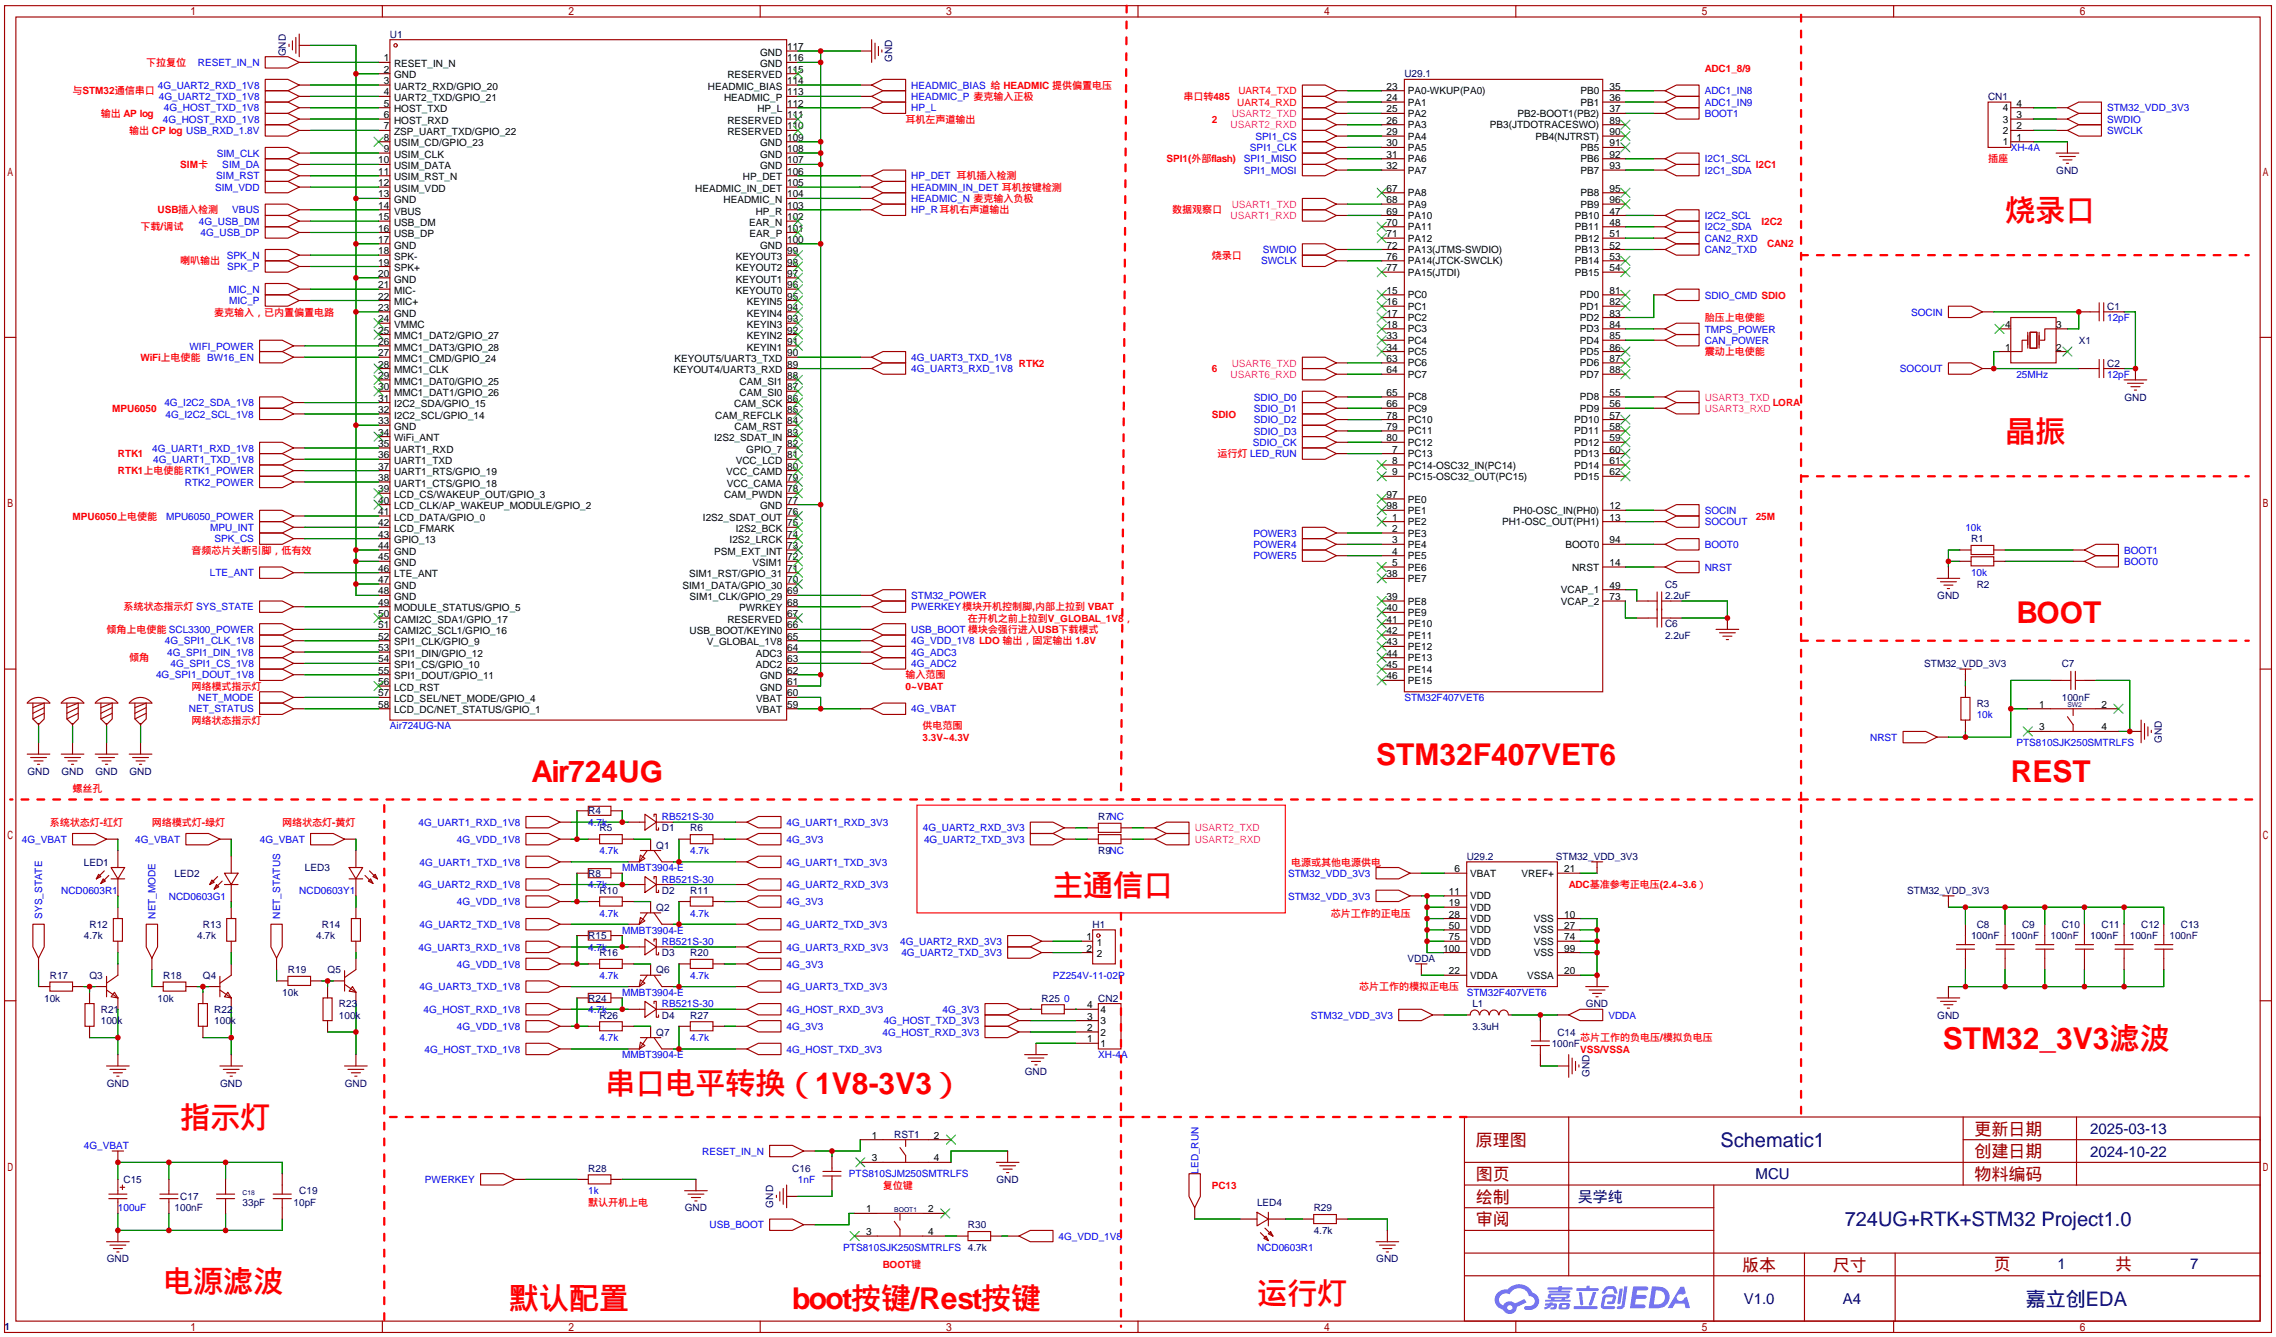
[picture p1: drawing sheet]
<svg xmlns="http://www.w3.org/2000/svg" width="510mm" height="299mm" viewBox="0 0 510 299" stroke-linecap="round" stroke-linejoin="round" font-family="sans-serif">
<defs><g id="words">
<g font-size="6.7" fill="#f00">
<text x="449.3" y="49.5">烧录口</text>
<text x="449.3" y="99">晶振</text>
<text x="451.9" y="139.6">BOOT</text>
<text x="308.4" y="171.4">STM32F407VET6</text>
<text x="119.1" y="175.2">Air724UG</text>
<text x="450.6" y="175.2">REST</text>
<text x="236" y="200.6">主通信口</text>
<text x="435.4" y="234.9">STM32_3V3滤波</text>
<text x="135.6" y="245">串口电平转换（1V8-3V3）</text>
<text x="40.4" y="252.7">指示灯</text>
<text x="36.6" y="289.5">电源滤波</text>
<text x="114" y="293.3">默认配置</text>
<text x="177.5" y="293.3">boot按键/Rest按键</text>
<text x="281.7" y="292">运行灯</text>
</g>
<g font-size="4.5" fill="#000080">
<text x="385.5" y="256.9">Schematic1</text>
<text x="413.4" y="274.7">724UG+RTK+STM32 Project1.0</text>
<text x="454" y="292.5">嘉立创EDA</text>
</g>
<g font-size="3.8" fill="#a00000">
<text x="330.7" y="256.7">原理图</text>
<text x="442.5" y="254.1">更新日期</text>
<text x="442.5" y="259.2">创建日期</text>
<text x="330.7" y="269.4">绘制</text>
<text x="330.7" y="264.3">图页</text>
<text x="442.5" y="264.3">物料编码</text>
<text x="330.7" y="274.4">审阅</text>
<text x="390.4" y="284.6">版本</text>
<text x="410.7" y="284.6">尺寸</text>
<text x="446.8" y="284.4">页</text>
<text x="474" y="284.4">共</text>
</g>
<g font-size="3.4" fill="#000080">
<text x="468.4" y="254">2025-03-13</text>
<text x="468.4" y="259">2024-10-22</text>
<text x="353.6" y="269.2">吴学纯</text>
<text x="393.4" y="264.1">MCU</text>
<text x="461.1" y="284.2">1</text>
<text x="490.8" y="284.2">7</text>
<text x="390.8" y="292.1">V1.0</text>
<text x="413" y="292.1">A4</text>
</g>
<g font-size="2.2" fill="#000080">
<text x="87.4" y="8.4">U1</text>
<text x="64.1" y="12.7" transform="rotate(-90 64.1 12.7)">GND</text>
<text x="200" y="13.9" transform="rotate(-90 200 13.9)">GND</text>
<text x="314.7" y="17.3">U29.1</text>
<text x="445.5" y="22.4">CN1</text>
<text x="460.8" y="38.9">GND</text>
<text x="472.2" y="69.4">C1</text>
<text x="465.8" y="77">X1</text>
<text x="472.2" y="82.1">C2</text>
<text x="476" y="89.7">GND</text>
<text x="441.7" y="121.5">R1</text>
<text x="373.1" y="131.6">C5</text>
<text x="443" y="131.6">R2</text>
<text x="373.1" y="134.2">2.2uF</text>
<text x="434.1" y="134.2">GND</text>
<text x="373.1" y="140.5">C6</text>
<text x="373.1" y="143.1">2.2uF</text>
<text x="431.2" y="149.4">STM32_VDD_3V3</text>
<text x="462" y="149.4">C7</text>
<text x="443" y="158.3">R3</text>
<text x="462" y="157">100nF</text>
<text x="484.4" y="166.3" transform="rotate(-90 484.4 166.3)">GND</text>
<text x="6.1" y="173.5">GND</text>
<text x="13.8" y="173.5">GND</text>
<text x="21.4" y="173.5">GND</text>
<text x="29" y="173.5">GND</text>
<text x="131.8" y="182.4">R4</text>
<text x="246.1" y="183.7">R7NC</text>
<text x="134.4" y="186.2">R5</text>
<text x="147.1" y="190.1">Q1</text>
<text x="148.3" y="186.2">D1</text>
<text x="154.7" y="186.2">R6</text>
<text x="246.1" y="191.3">R9NC</text>
<text x="18.8" y="193.9">LED1</text>
<text x="39.1" y="196.4">LED2</text>
<text x="68.3" y="195.1">LED3</text>
<text x="131.8" y="196.4">R8</text>
<text x="328.7" y="192.6">U29.2</text>
<text x="348.7" y="192.6">STM32_VDD_3V3</text>
<text x="134.4" y="200.2">R10</text>
<text x="148.3" y="200.2">D2</text>
<text x="154.7" y="200.2">R11</text>
<text x="427.4" y="200.2">STM32_VDD_3V3</text>
<text x="20.1" y="207.8">R12</text>
<text x="45.5" y="207.8">R13</text>
<text x="72.1" y="207.8">R14</text>
<text x="147.1" y="204">Q2</text>
<text x="244.9" y="207.8">H1</text>
<text x="443" y="207.8">C8</text>
<text x="453.1" y="207.8">C9</text>
<text x="462" y="207.8">C10</text>
<text x="470.9" y="207.8">C11</text>
<text x="479.8" y="207.8">C12</text>
<text x="488.7" y="207.8">C13</text>
<text x="18.8" y="210.4">4.7k</text>
<text x="44.2" y="210.4">4.7k</text>
<text x="70.9" y="210.4">4.7k</text>
<text x="131.8" y="210.4">R15</text>
<text x="134.4" y="214.2">R16</text>
<text x="148.3" y="214.2">D3</text>
<text x="154.7" y="214.2">R20</text>
<text x="315.4" y="215.5">VDDA</text>
<text x="441.7" y="210.4">100nF</text>
<text x="450.6" y="210.4">100nF</text>
<text x="459.5" y="210.4">100nF</text>
<text x="468.4" y="210.4">100nF</text>
<text x="477.3" y="210.4">100nF</text>
<text x="486.2" y="210.4">100nF</text>
<text x="11.2" y="219.3">R17</text>
<text x="20.1" y="219.3">Q3</text>
<text x="36.6" y="219.3">R18</text>
<text x="45.5" y="219.3">Q4</text>
<text x="64.5" y="218">R19</text>
<text x="73.4" y="218">Q5</text>
<text x="147.1" y="218">Q6</text>
<text x="9.9" y="224.3">10k</text>
<text x="22.6" y="226.9">R21</text>
<text x="35.3" y="224.3">10k</text>
<text x="48" y="226.9">R22</text>
<text x="63.2" y="223.1">10k</text>
<text x="75.9" y="225.6">R23</text>
<text x="131.8" y="224.3">R24</text>
<text x="233.4" y="224.3">R25</text>
<text x="246.1" y="224.3">CN2</text>
<text x="329.9" y="225.6">L1</text>
<text x="355.4" y="225.6">GND</text>
<text x="22.6" y="229.4">100k</text>
<text x="48" y="229.4">100k</text>
<text x="75.9" y="228.2">100k</text>
<text x="134.4" y="228.2">R26</text>
<text x="147.1" y="232">Q7</text>
<text x="148.3" y="228.2">D4</text>
<text x="154.7" y="228.2">R27</text>
<text x="329.9" y="230.7">3.3uH</text>
<text x="349" y="232">C14</text>
<text x="434.1" y="228.2">GND</text>
<text x="347.7" y="234.5">100nF</text>
<text x="23.9" y="243.4">GND</text>
<text x="49.3" y="243.4">GND</text>
<text x="77.3" y="243.4">GND</text>
<text x="229.7" y="240.9">GND</text>
<text x="356.2" y="241.3" transform="rotate(-90 356.2 241.3)">GND</text>
<text x="200.4" y="254.8">RST1</text>
<text x="131.8" y="262.4">R28</text>
<text x="177.5" y="262.4">C16</text>
<text x="27.7" y="265">C15</text>
<text x="40.4" y="268.8">C17</text>
<text x="67.1" y="267.5">C19</text>
<text x="223.3" y="265">GND</text>
<text x="39.1" y="271.3">100nF</text>
<text x="54.4" y="270.1">33pF</text>
<text x="65.8" y="270.1">10pF</text>
<text x="153.5" y="271.3">GND</text>
<text x="173.3" y="270.5" transform="rotate(-90 173.3 270.5)">GND</text>
<text x="216.9" y="275.1">R30</text>
<text x="281.7" y="270.1">LED4</text>
<text x="294.4" y="271.3">R29</text>
<text x="294.4" y="276.4">4.7k</text>
<text x="23.9" y="282.8">GND</text>
<text x="308.4" y="282.8">GND</text>
<text x="1" y="298">1</text>
</g>
<g font-size="2.2">
<text x="176.4" y="11.2">117</text>
<text x="86" y="13.8">1</text>
<text x="86" y="16.3">2</text>
<text x="88.3" y="15">RESET_IN_N</text>
<text x="88.3" y="17.6">GND</text>
<text x="163" y="17.6">RESERVED</text>
<text x="170.4" y="15">GND</text>
<text x="170.4" y="12.5">GND</text>
<text x="176.4" y="16.3">115</text>
<text x="176.4" y="13.8">116</text>
<text x="86" y="18.8">3</text>
<text x="86" y="21.4">4</text>
<text x="86" y="23.9">5</text>
<text x="88.3" y="20.1">UART2_RXD/GPIO_20</text>
<text x="88.3" y="22.6">UART2_TXD/GPIO_21</text>
<text x="158.6" y="20.1">HEADMIC_BIAS</text>
<text x="162.3" y="22.6">HEADMIC_P</text>
<text x="176.4" y="23.9">112</text>
<text x="176.4" y="21.4">113</text>
<text x="176.4" y="18.8">114</text>
<text x="310.7" y="20.1">23</text>
<text x="310.7" y="22.6">24</text>
<text x="315.5" y="21.1">PA0-WKUP(PA0)</text>
<text x="315.5" y="23.7">PA1</text>
<text x="354.2" y="21.1">PB0</text>
<text x="354.2" y="23.7">PB1</text>
<text x="360.7" y="20.1">35</text>
<text x="360.7" y="22.6">36</text>
<text x="451.9" y="23.9">4</text>
<text x="86" y="26.5">6</text>
<text x="86" y="29">7</text>
<text x="88.3" y="25.2">HOST_TXD</text>
<text x="88.3" y="27.7">HOST_RXD</text>
<text x="163" y="27.7">RESERVED</text>
<text x="169.7" y="25.2">HP_L</text>
<text x="176.4" y="29">110</text>
<text x="176.4" y="26.5">111</text>
<text x="310.7" y="25.2">25</text>
<text x="310.7" y="27.7">26</text>
<text x="315.5" y="26.2">PA2</text>
<text x="315.5" y="28.7">PA3</text>
<text x="333.9" y="28.7">PB3(JTDOTRACESWO)</text>
<text x="340.1" y="26.2">PB2-BOOT1(PB2)</text>
<text x="360.7" y="27.7">89</text>
<text x="360.7" y="25.2">37</text>
<text x="448.8" y="27.5">3</text>
<text x="448.8" y="24.9">4</text>
<text x="451.9" y="29">2</text>
<text x="451.9" y="26.5">3</text>
<text x="86" y="31.5">8</text>
<text x="86" y="34.1">9</text>
<text x="88.3" y="30.3">ZSP_UART_TXD/GPIO_22</text>
<text x="88.3" y="32.8">USIM_CD/GPIO_23</text>
<text x="88.3" y="35.3">USIM_CLK</text>
<text x="163" y="30.3">RESERVED</text>
<text x="170.4" y="35.3">GND</text>
<text x="170.4" y="32.8">GND</text>
<text x="176.4" y="34.1">108</text>
<text x="176.4" y="31.5">109</text>
<text x="310.7" y="30.3">29</text>
<text x="310.7" y="32.8">30</text>
<text x="310.7" y="35.3">31</text>
<text x="315.5" y="31.3">PA4</text>
<text x="315.5" y="33.8">PA5</text>
<text x="344.1" y="31.3">PB4(NJTRST)</text>
<text x="354.2" y="33.8">PB5</text>
<text x="360.7" y="30.3">90</text>
<text x="360.7" y="32.8">91</text>
<text x="360.7" y="35.3">92</text>
<text x="448.8" y="32.6">1</text>
<text x="448.8" y="30">2</text>
<text x="451.9" y="31.5">1</text>
<text x="84.8" y="36.6">10</text>
<text x="84.8" y="39.2">11</text>
<text x="84.8" y="41.7">12</text>
<text x="88.3" y="37.9">USIM_DATA</text>
<text x="88.3" y="40.4">USIM_RST_N</text>
<text x="166.5" y="40.4">HP_DET</text>
<text x="170.4" y="37.9">GND</text>
<text x="176.4" y="41.7">105</text>
<text x="176.4" y="39.2">106</text>
<text x="176.4" y="36.6">107</text>
<text x="310.7" y="37.9">32</text>
<text x="315.5" y="36.4">PA6</text>
<text x="315.5" y="38.9">PA7</text>
<text x="354.2" y="36.4">PB6</text>
<text x="354.2" y="38.9">PB7</text>
<text x="360.7" y="37.9">93</text>
<text x="84.8" y="44.2">13</text>
<text x="84.8" y="46.8">14</text>
<text x="88.3" y="43">USIM_VDD</text>
<text x="88.3" y="45.5">GND</text>
<text x="155.8" y="43">HEADMIC_IN_DET</text>
<text x="162.1" y="45.5">HEADMIC_N</text>
<text x="176.4" y="46.8">103</text>
<text x="176.4" y="44.2">104</text>
<text x="310.7" y="43">67</text>
<text x="310.7" y="45.5">68</text>
<text x="315.5" y="44">PA8</text>
<text x="315.5" y="46.5">PA9</text>
<text x="354.2" y="44">PB8</text>
<text x="354.2" y="46.5">PB9</text>
<text x="360.7" y="43">95</text>
<text x="360.7" y="45.5">96</text>
<text x="84.8" y="49.3">15</text>
<text x="84.8" y="51.9">16</text>
<text x="88.3" y="48">VBUS</text>
<text x="88.3" y="50.6">USB_DM</text>
<text x="88.3" y="53.1">USB_DP</text>
<text x="167.9" y="50.6">EAR_N</text>
<text x="168" y="53.1">EAR_P</text>
<text x="169.4" y="48">HP_R</text>
<text x="176.4" y="51.9">101</text>
<text x="176.4" y="49.3">102</text>
<text x="310.7" y="48">69</text>
<text x="310.7" y="50.6">70</text>
<text x="310.7" y="53.1">71</text>
<text x="315.5" y="49.1">PA10</text>
<text x="315.5" y="51.6">PA11</text>
<text x="352.9" y="49.1">PB10</text>
<text x="352.9" y="51.6">PB11</text>
<text x="360.7" y="48">47</text>
<text x="360.7" y="50.6">48</text>
<text x="360.7" y="53.1">51</text>
<text x="84.8" y="54.4">17</text>
<text x="84.8" y="56.9">18</text>
<text x="84.8" y="59.5">19</text>
<text x="88.3" y="55.7">GND</text>
<text x="88.3" y="58.2">SPK-</text>
<text x="164.9" y="58.2">KEYOUT3</text>
<text x="170.4" y="55.7">GND</text>
<text x="176.4" y="59.5">98</text>
<text x="176.4" y="56.9">99</text>
<text x="176.4" y="54.4">100</text>
<text x="310.7" y="55.7">72</text>
<text x="310.7" y="58.2">76</text>
<text x="315.5" y="54.1">PA12</text>
<text x="315.5" y="56.7">PA13(JTMS-SWDIO)</text>
<text x="315.5" y="59.2">PA14(JTCK-SWCLK)</text>
<text x="352.9" y="54.1">PB12</text>
<text x="352.9" y="56.7">PB13</text>
<text x="352.9" y="59.2">PB14</text>
<text x="360.7" y="55.7">52</text>
<text x="360.7" y="58.2">53</text>
<text x="84.8" y="62">20</text>
<text x="84.8" y="64.6">21</text>
<text x="88.3" y="60.7">SPK+</text>
<text x="88.3" y="63.3">GND</text>
<text x="88.3" y="65.8">MIC-</text>
<text x="164.9" y="65.8">KEYOUT0</text>
<text x="164.9" y="63.3">KEYOUT1</text>
<text x="164.9" y="60.7">KEYOUT2</text>
<text x="176.4" y="64.6">96</text>
<text x="176.4" y="62">97</text>
<text x="310.7" y="60.7">77</text>
<text x="310.7" y="65.8">15</text>
<text x="315.5" y="61.8">PA15(JTDI)</text>
<text x="352.9" y="61.8">PB15</text>
<text x="360.7" y="60.7">54</text>
<text x="360.7" y="65.8">81</text>
<text x="84.8" y="67.1">22</text>
<text x="84.8" y="69.6">23</text>
<text x="88.3" y="68.4">MIC+</text>
<text x="88.3" y="70.9">GND</text>
<text x="167.4" y="70.9">KEYIN4</text>
<text x="167.4" y="68.4">KEYIN5</text>
<text x="176.4" y="69.6">94</text>
<text x="176.4" y="67.1">95</text>
<text x="310.7" y="68.4">16</text>
<text x="310.7" y="70.9">17</text>
<text x="315.5" y="66.8">PC0</text>
<text x="315.5" y="69.4">PC1</text>
<text x="315.5" y="71.9">PC2</text>
<text x="354" y="66.8">PD0</text>
<text x="354" y="69.4">PD1</text>
<text x="354" y="71.9">PD2</text>
<text x="360.7" y="68.4">82</text>
<text x="360.7" y="70.9">83</text>
<text x="84.8" y="72.2">24</text>
<text x="84.8" y="74.7">25</text>
<text x="84.8" y="77.3">26</text>
<text x="88.3" y="73.4">VMMC</text>
<text x="88.3" y="76">MMC1_DAT2/GPIO_27</text>
<text x="167.4" y="76">KEYIN2</text>
<text x="167.4" y="73.4">KEYIN3</text>
<text x="176.4" y="77.3">91</text>
<text x="176.4" y="74.7">92</text>
<text x="176.4" y="72.2">93</text>
<text x="310.7" y="73.4">18</text>
<text x="310.7" y="76">33</text>
<text x="315.5" y="74.5">PC3</text>
<text x="315.5" y="77">PC4</text>
<text x="354" y="74.5">PD3</text>
<text x="354" y="77">PD4</text>
<text x="360.7" y="73.4">84</text>
<text x="360.7" y="76">85</text>
<text x="449.4" y="73.4">4</text>
<text x="460.8" y="73.4">3</text>
<text x="84.8" y="79.8">27</text>
<text x="84.8" y="82.3">28</text>
<text x="88.3" y="78.5">MMC1_DAT3/GPIO_28</text>
<text x="88.3" y="81.1">MMC1_CMD/GPIO_24</text>
<text x="88.3" y="83.6">MMC1_CLK</text>
<text x="150.9" y="83.6">KEYOUT4/UART3_RXD</text>
<text x="151.2" y="81.1">KEYOUT5/UART3_TXD</text>
<text x="167.4" y="78.5">KEYIN1</text>
<text x="176.4" y="82.3">89</text>
<text x="176.4" y="79.8">90</text>
<text x="310.7" y="78.5">34</text>
<text x="310.7" y="81.1">63</text>
<text x="310.7" y="83.6">64</text>
<text x="315.5" y="79.5">PC5</text>
<text x="315.5" y="82.1">PC6</text>
<text x="354" y="79.5">PD5</text>
<text x="354" y="82.1">PD6</text>
<text x="360.7" y="78.5">86</text>
<text x="360.7" y="81.1">87</text>
<text x="360.7" y="83.6">88</text>
<text x="449.4" y="78.5">1</text>
<text x="460.8" y="78.5">2</text>
<text x="84.8" y="84.9">29</text>
<text x="84.8" y="87.4">30</text>
<text x="84.8" y="90">31</text>
<text x="88.3" y="86.1">MMC1_DAT0/GPIO_25</text>
<text x="88.3" y="88.7">MMC1_DAT1/GPIO_26</text>
<text x="165.7" y="88.7">CAM_SI0</text>
<text x="165.7" y="86.1">CAM_SI1</text>
<text x="176.4" y="90">86</text>
<text x="176.4" y="87.4">87</text>
<text x="176.4" y="84.9">88</text>
<text x="310.7" y="88.7">65</text>
<text x="315.5" y="84.6">PC7</text>
<text x="315.5" y="89.7">PC8</text>
<text x="354" y="89.7">PD8</text>
<text x="354" y="84.6">PD7</text>
<text x="360.7" y="88.7">55</text>
<text x="84.8" y="92.5">32</text>
<text x="84.8" y="95">33</text>
<text x="88.3" y="91.2">I2C2_SDA/GPIO_15</text>
<text x="88.3" y="93.8">I2C2_SCL/GPIO_14</text>
<text x="160.3" y="93.8">CAM_REFCLK</text>
<text x="164.5" y="91.2">CAM_SCK</text>
<text x="176.4" y="95">84</text>
<text x="176.4" y="92.5">85</text>
<text x="310.7" y="91.2">66</text>
<text x="310.7" y="93.8">78</text>
<text x="315.5" y="92.2">PC9</text>
<text x="315.5" y="94.8">PC10</text>
<text x="352.8" y="94.8">PD10</text>
<text x="354" y="92.2">PD9</text>
<text x="360.7" y="91.2">56</text>
<text x="360.7" y="93.8">57</text>
<text x="84.8" y="97.6">34</text>
<text x="84.8" y="100.1">35</text>
<text x="88.3" y="96.3">GND</text>
<text x="88.3" y="98.8">WiFi_ANT</text>
<text x="88.3" y="101.4">UART1_RXD</text>
<text x="160" y="98.8">I2S2_SDAT_IN</text>
<text x="164.6" y="96.3">CAM_RST</text>
<text x="167.2" y="101.4">GPIO_7</text>
<text x="176.4" y="100.1">82</text>
<text x="176.4" y="97.6">83</text>
<text x="310.7" y="96.3">79</text>
<text x="310.7" y="98.8">80</text>
<text x="311.9" y="101.4">7</text>
<text x="315.5" y="97.3">PC11</text>
<text x="315.5" y="99.9">PC12</text>
<text x="352.8" y="97.3">PD11</text>
<text x="352.8" y="99.9">PD12</text>
<text x="360.7" y="96.3">58</text>
<text x="360.7" y="98.8">59</text>
<text x="360.7" y="101.4">60</text>
<text x="84.8" y="102.7">36</text>
<text x="84.8" y="105.2">37</text>
<text x="84.8" y="107.7">38</text>
<text x="88.3" y="103.9">UART1_TXD</text>
<text x="88.3" y="106.5">UART1_RTS/GPIO_19</text>
<text x="162.8" y="106.5">VCC_CAMD</text>
<text x="164.9" y="103.9">VCC_LCD</text>
<text x="176.4" y="107.7">79</text>
<text x="176.4" y="105.2">80</text>
<text x="176.4" y="102.7">81</text>
<text x="311.9" y="103.9">8</text>
<text x="311.9" y="106.5">9</text>
<text x="315.5" y="102.4">PC13</text>
<text x="315.5" y="104.9">PC14-OSC32_IN(PC14)</text>
<text x="315.5" y="107.5">PC15-OSC32_OUT(PC15)</text>
<text x="352.8" y="102.4">PD13</text>
<text x="352.8" y="104.9">PD14</text>
<text x="352.8" y="107.5">PD15</text>
<text x="360.7" y="103.9">61</text>
<text x="360.7" y="106.5">62</text>
<text x="84.8" y="110.3">39</text>
<text x="84.8" y="112.8">40</text>
<text x="88.3" y="109">UART1_CTS/GPIO_18</text>
<text x="88.3" y="111.5">LCD_CS/WAKEUP_OUT/GPIO_3</text>
<text x="162.3" y="111.5">CAM_PWDN</text>
<text x="162.9" y="109">VCC_CAMA</text>
<text x="176.4" y="112.8">77</text>
<text x="176.4" y="110.3">78</text>
<text x="310.7" y="111.5">97</text>
<text x="315.5" y="112.6">PE0</text>
<text x="84.8" y="115.4">41</text>
<text x="84.8" y="117.9">42</text>
<text x="88.3" y="114.1">LCD_CLK/AP_WAKEUP_MODULE/GPIO_2</text>
<text x="88.3" y="116.6">LCD_DATA/GPIO_0</text>
<text x="88.3" y="119.2">LCD_FMARK</text>
<text x="157.5" y="116.6">I2S2_SDAT_OUT</text>
<text x="164.9" y="119.2">I2S2_BCK</text>
<text x="170.4" y="114.1">GND</text>
<text x="176.4" y="117.9">75</text>
<text x="176.4" y="115.4">76</text>
<text x="310.7" y="114.1">98</text>
<text x="311.9" y="116.6">1</text>
<text x="311.9" y="119.2">2</text>
<text x="315.5" y="117.6">PE2</text>
<text x="315.5" y="115.1">PE1</text>
<text x="336.6" y="117.6">PH1-OSC_OUT(PH1)</text>
<text x="339.1" y="115.1">PH0-OSC_IN(PH0)</text>
<text x="360.7" y="114.1">12</text>
<text x="360.7" y="116.6">13</text>
<text x="84.8" y="120.4">43</text>
<text x="84.8" y="123">44</text>
<text x="84.8" y="125.5">45</text>
<text x="88.3" y="121.7">GPIO_13</text>
<text x="88.3" y="124.2">GND</text>
<text x="160" y="124.2">PSM_EXT_INT</text>
<text x="163.5" y="121.7">I2S2_LRCK</text>
<text x="176.4" y="125.5">72</text>
<text x="176.4" y="123">73</text>
<text x="176.4" y="120.4">74</text>
<text x="311.9" y="121.7">3</text>
<text x="311.9" y="124.2">4</text>
<text x="315.5" y="120.2">PE3</text>
<text x="315.5" y="122.7">PE4</text>
<text x="315.5" y="125.3">PE5</text>
<text x="350.8" y="122.7">BOOT0</text>
<text x="360.7" y="121.7">94</text>
<text x="84.8" y="128.1">46</text>
<text x="84.8" y="130.6">47</text>
<text x="88.3" y="126.8">GND</text>
<text x="88.3" y="129.3">LTE_ANT</text>
<text x="88.3" y="131.9">GND</text>
<text x="152.9" y="131.9">SIM1_DATA/GPIO_30</text>
<text x="154.4" y="129.3">SIM1_RST/GPIO_31</text>
<text x="168.6" y="126.8">VSIM1</text>
<text x="176.4" y="130.6">70</text>
<text x="176.4" y="128.1">71</text>
<text x="310.7" y="129.3">38</text>
<text x="311.9" y="126.8">5</text>
<text x="315.5" y="127.8">PE6</text>
<text x="315.5" y="130.3">PE7</text>
<text x="352.3" y="127.8">NRST</text>
<text x="360.7" y="126.8">14</text>
<text x="360.7" y="131.9">49</text>
<text x="84.8" y="133.1">48</text>
<text x="84.8" y="135.7">49</text>
<text x="88.3" y="134.4">GND</text>
<text x="88.3" y="136.9">MODULE_STATUS/GPIO_5</text>
<text x="154.5" y="134.4">SIM1_CLK/GPIO_29</text>
<text x="165.6" y="136.9">PWRKEY</text>
<text x="176.4" y="135.7">68</text>
<text x="176.4" y="133.1">69</text>
<text x="310.7" y="134.4">39</text>
<text x="310.7" y="136.9">40</text>
<text x="315.5" y="135.4">PE8</text>
<text x="315.5" y="138">PE9</text>
<text x="349.8" y="132.9">VCAP_1</text>
<text x="349.8" y="135.4">VCAP_2</text>
<text x="360.7" y="134.4">73</text>
<text x="84.8" y="138.2">50</text>
<text x="84.8" y="140.8">51</text>
<text x="84.8" y="143.3">52</text>
<text x="88.3" y="139.5">CAMI2C_SDA1/GPIO_17</text>
<text x="88.3" y="142">CAMI2C_SCL1/GPIO_16</text>
<text x="154.5" y="142">USB_BOOT/KEYIN0</text>
<text x="163" y="139.5">RESERVED</text>
<text x="176.4" y="143.3">65</text>
<text x="176.4" y="140.8">66</text>
<text x="176.4" y="138.2">67</text>
<text x="310.7" y="139.5">41</text>
<text x="310.7" y="142">42</text>
<text x="315.5" y="140.5">PE10</text>
<text x="315.5" y="143">PE11</text>
<text x="84.8" y="145.8">53</text>
<text x="84.8" y="148.4">54</text>
<text x="88.3" y="144.6">SPI1_CLK/GPIO_9</text>
<text x="88.3" y="147.1">SPI1_DIN/GPIO_12</text>
<text x="88.3" y="149.6">SPI1_CS/GPIO_10</text>
<text x="158.4" y="144.6">V_GLOBAL_1V8</text>
<text x="169.4" y="149.6">ADC2</text>
<text x="169.4" y="147.1">ADC3</text>
<text x="176.4" y="148.4">63</text>
<text x="176.4" y="145.8">64</text>
<text x="310.7" y="144.6">43</text>
<text x="310.7" y="147.1">44</text>
<text x="310.7" y="149.6">45</text>
<text x="315.5" y="145.6">PE12</text>
<text x="315.5" y="148.1">PE13</text>
<text x="84.8" y="150.9">55</text>
<text x="84.8" y="153.5">56</text>
<text x="84.8" y="156">57</text>
<text x="88.3" y="152.2">SPI1_DOUT/GPIO_11</text>
<text x="88.3" y="154.7">LCD_RST</text>
<text x="170.4" y="154.7">GND</text>
<text x="170.4" y="152.2">GND</text>
<text x="176.4" y="156">60</text>
<text x="176.4" y="153.5">61</text>
<text x="176.4" y="150.9">62</text>
<text x="310.7" y="152.2">46</text>
<text x="315.5" y="150.7">PE14</text>
<text x="315.5" y="153.2">PE15</text>
<text x="84.8" y="158.5">58</text>
<text x="88.3" y="157.3">LCD_SEL/NET_MODE/GPIO_4</text>
<text x="88.3" y="159.8">LCD_DC/NET_STATUS/GPIO_1</text>
<text x="169.5" y="159.8">VBAT</text>
<text x="169.5" y="157.3">VBAT</text>
<text x="176.4" y="158.5">59</text>
<text x="457" y="158.5">1</text>
<text x="470.9" y="158.5">2</text>
<text x="457" y="163.6">3</text>
<text x="470.9" y="163.6">4</text>
<text x="325.9" y="195.4">6</text>
<text x="329.4" y="196.4">VBAT</text>
<text x="340.9" y="196.4">VREF+</text>
<text x="350.5" y="195.4">21</text>
<text x="324.7" y="200.4">11</text>
<text x="324.7" y="203">19</text>
<text x="329.4" y="201.5">VDD</text>
<text x="324.7" y="205.5">28</text>
<text x="324.7" y="208.1">50</text>
<text x="329.4" y="204">VDD</text>
<text x="329.4" y="206.5">VDD</text>
<text x="329.4" y="209.1">VDD</text>
<text x="343.8" y="206.5">VSS</text>
<text x="343.8" y="209.1">VSS</text>
<text x="350.5" y="205.5">10</text>
<text x="350.5" y="208.1">27</text>
<text x="243.5" y="210.6">1</text>
<text x="243.5" y="213.1">2</text>
<text x="245.8" y="211.9">1</text>
<text x="245.8" y="214.4">2</text>
<text x="323.4" y="213.1">100</text>
<text x="324.7" y="210.6">75</text>
<text x="329.4" y="211.6">VDD</text>
<text x="329.4" y="214.2">VDD</text>
<text x="343.8" y="211.6">VSS</text>
<text x="343.8" y="214.2">VSS</text>
<text x="350.5" y="210.6">74</text>
<text x="350.5" y="213.1">99</text>
<text x="324.7" y="218.2">22</text>
<text x="329.4" y="219.2">VDDA</text>
<text x="342.3" y="219.2">VSSA</text>
<text x="350.5" y="218.2">20</text>
<text x="243.6" y="225.8">4</text>
<text x="246.6" y="226.9">4</text>
<text x="243.6" y="233.5">1</text>
<text x="243.6" y="230.9">2</text>
<text x="243.6" y="228.4">3</text>
<text x="246.6" y="231.9">2</text>
<text x="246.6" y="229.4">3</text>
<text x="246.6" y="234.5">1</text>
<text x="195.4" y="255.1">1</text>
<text x="209.3" y="255.1">2</text>
<text x="195.4" y="260.1">3</text>
<text x="209.3" y="260.1">4</text>
<text x="194.1" y="271.6">1</text>
<text x="208" y="271.6">2</text>
<text x="194.1" y="276.6">3</text>
<text x="208" y="276.6">4</text>
</g>
<g font-size="2.2" fill="#f00">
<text x="32.8" y="14.8">下拉复位</text>
<text x="382" y="16.1">ADC1_8/9</text>
<text x="16.3" y="21.1">与STM32通信串口</text>
<text x="265.2" y="22.4">串口转485</text>
<text x="277.3" y="23.7">UART4_RXD</text>
<text x="277.5" y="21.1">UART4_TXD</text>
<text x="22.6" y="26.2">输出 AP log</text>
<text x="202.9" y="27.5">耳机左声道输出</text>
<text x="271.5" y="27.5">2</text>
<text x="29" y="30">输出 CP log USB_RXD_1.8V</text>
<text x="40.4" y="37.7">SIM卡</text>
<text x="261.4" y="36.4">SPI1(外部flash)</text>
<text x="393.4" y="37.7">I2C1</text>
<text x="445.5" y="36.4">插座</text>
<text x="35.3" y="47.8">USB插入检测</text>
<text x="262.6" y="47.8">数据观察口</text>
<text x="31.5" y="51.6">下载/调试</text>
<text x="394.7" y="50.4">I2C2</text>
<text x="40.4" y="59.2">喇叭输出</text>
<text x="271.5" y="58">烧录口</text>
<text x="396" y="55.4">CAN2</text>
<text x="48" y="70.7">麦克输入，已内置偏置电路</text>
<text x="382" y="71.9">胎压上电使能</text>
<text x="31.5" y="80.8">WiFi上电使能 BW16_EN</text>
<text x="228.3" y="82.1">RTK2</text>
<text x="271.5" y="83.4">6</text>
<text x="382" y="79.6">震动上电使能</text>
<text x="25.1" y="92.3">MPU6050</text>
<text x="271.5" y="93.5">SDIO</text>
<text x="397.3" y="91">LORA</text>
<text x="26.4" y="102.4">RTK1</text>
<text x="26.4" y="106.2">RTK1上电使能RTK1_POWER</text>
<text x="272.8" y="102.4">运行灯 LED_RUN</text>
<text x="16.3" y="116.4">MPU6050上电使能</text>
<text x="393.4" y="116.4">25M</text>
<text x="42.9" y="124">音频芯片关断引脚，低有效</text>
<text x="27.7" y="136.7">系统状态指示灯 SYS_STATE</text>
<text x="23.9" y="141.8">倾角上电使能 SCL3300_POWER</text>
<text x="216.9" y="139.3">在开机之前上拉到V_GLOBAL_1V8，</text>
<text x="29" y="148.1">倾角</text>
<text x="42.9" y="154.5">网络模式指示灯</text>
<text x="202.9" y="152">输入范围</text>
<text x="202.9" y="154.5">0~VBAT</text>
<text x="42.9" y="162.1">网络状态指示灯</text>
<text x="206.8" y="163.4">供电范围</text>
<text x="206.8" y="165.9">3.3V~4.3V</text>
<text x="16.3" y="177.4">螺丝孔</text>
<text x="11.2" y="185">系统状态灯-红灯</text>
<text x="34" y="185">网络模式灯-绿灯</text>
<text x="63.2" y="185">网络状态灯-黄灯</text>
<text x="289.3" y="193.9">电源或其他电源供电</text>
<text x="351.5" y="198.9">ADC基准参考正电压(2.4~3.6）</text>
<text x="298.2" y="205.3">芯片工作的正电压</text>
<text x="304.5" y="221.8">芯片工作的模拟正电压</text>
<text x="354.1" y="233.2">芯片工作的负电压/模拟负电压</text>
<text x="354.1" y="235.8">VSS/VSSA</text>
<text x="197.9" y="266.3">复位键</text>
<text x="271.5" y="266.3">PC13</text>
<text x="131.8" y="270.1">默认开机上电</text>
<text x="197.9" y="284">BOOT键</text>
</g>
<g font-size="2.2" fill="#00f">
<text x="44.3" y="14.8">RESET_IN_N</text>
<text x="35.4" y="19.9">4G_UART2_RXD_1V8</text>
<text x="35.6" y="22.4">4G_UART2_TXD_1V8</text>
<text x="204.2" y="19.9">HEADMIC_BIAS 给 HEADMIC 提供偏置电压</text>
<text x="204.2" y="22.4">HEADMIC_P 麦克输入正极</text>
<text x="382" y="23.7">ADC1_IN9</text>
<text x="382" y="21.1">ADC1_IN8</text>
<text x="36.5" y="27.5">4G_HOST_RXD_1V8</text>
<text x="36.7" y="25">4G_HOST_TXD_1V8</text>
<text x="204.2" y="25">HP_L</text>
<text x="382" y="26.2">BOOT1</text>
<text x="472.2" y="27.5">SWDIO</text>
<text x="472.2" y="25">STM32_VDD_3V3</text>
<text x="48.6" y="35.1">SIM_CLK</text>
<text x="280.1" y="33.8">SPI1_CLK</text>
<text x="281.4" y="31.3">SPI1_CS</text>
<text x="450.6" y="33.8">XH-4A</text>
<text x="472.2" y="30">SWCLK</text>
<text x="48.5" y="40.2">SIM_RST</text>
<text x="49.8" y="37.7">SIM_DA</text>
<text x="204.2" y="40.2">HP_DET 耳机插入检测</text>
<text x="278.7" y="36.4">SPI1_MISO</text>
<text x="278.7" y="38.9">SPI1_MOSI</text>
<text x="382" y="38.9">I2C1_SDA</text>
<text x="382" y="36.4">I2C1_SCL</text>
<text x="48.2" y="42.7">SIM_VDD</text>
<text x="52.1" y="47.8">VBUS</text>
<text x="204.2" y="42.7">HEADMIN_IN_DET 耳机按键检测</text>
<text x="204.2" y="45.3">HEADMIC_N 麦克输入负极</text>
<text x="204.2" y="47.8">HP_R耳机右声道输出</text>
<text x="44.6" y="50.4">4G_USB_DM</text>
<text x="45" y="52.9">4G_USB_DP</text>
<text x="382" y="51.6">I2C2_SDA</text>
<text x="382" y="49.1">I2C2_SCL</text>
<text x="50.8" y="58">SPK_N</text>
<text x="282.6" y="59.2">SWCLK</text>
<text x="283" y="56.7">SWDIO</text>
<text x="382" y="56.7">CAN2_TXD</text>
<text x="382" y="54.2">CAN2_RXD</text>
<text x="50.9" y="60.5">SPK_P</text>
<text x="51.2" y="65.6">MIC_N</text>
<text x="51.3" y="68.1">MIC_P</text>
<text x="382" y="66.9">SDIO_CMD SDIO</text>
<text x="428.3" y="70.7">SOCIN</text>
<text x="472.2" y="71.9">12pF</text>
<text x="382" y="74.5">TMPS_POWER</text>
<text x="382" y="77">CAN_POWER</text>
<text x="42.5" y="78.3">WIFI_POWER</text>
<text x="204.2" y="80.8">4G_UART3_TXD_1V8</text>
<text x="204.2" y="83.4">4G_UART3_RXD_1V8</text>
<text x="425.8" y="83.4">SOCOUT</text>
<text x="281" y="89.7">SDIO_D0</text>
<text x="451.9" y="84.6">25MHz</text>
<text x="472.2" y="84.6">12pF</text>
<text x="36.8" y="91">4G_I2C2_SDA_1V8</text>
<text x="37.1" y="93.5">4G_I2C2_SCL_1V8</text>
<text x="281" y="92.3">SDIO_D1</text>
<text x="281" y="94.8">SDIO_D2</text>
<text x="34.1" y="101.2">4G_UART1_RXD_1V8</text>
<text x="280.7" y="99.9">SDIO_CK</text>
<text x="281" y="97.3">SDIO_D3</text>
<text x="34.4" y="103.7">4G_UART1_TXD_1V8</text>
<text x="41.5" y="108.8">RTK2_POWER</text>
<text x="37.2" y="116.4">MPU6050_POWER</text>
<text x="47.1" y="118.9">MPU_INT</text>
<text x="382" y="115.1">SOCIN</text>
<text x="382" y="117.7">SOCOUT</text>
<text x="440.4" y="118.9">10k</text>
<text x="48.1" y="121.5">SPK_CS</text>
<text x="280.9" y="120.2">POWER3</text>
<text x="280.9" y="125.3">POWER5</text>
<text x="280.9" y="122.7">POWER4</text>
<text x="382" y="122.7">BOOT0</text>
<text x="476" y="124">BOOT1</text>
<text x="47.1" y="129.1">LTE_ANT</text>
<text x="382" y="127.8">NRST</text>
<text x="441.7" y="129.1">10k</text>
<text x="476" y="126.6">BOOT0</text>
<text x="204.2" y="136.7">PWERKEY模块开机控制脚,内部上拉到 VBAT</text>
<text x="204.2" y="134.2">STM32_POWER</text>
<text x="204.2" y="141.8">USB_BOOT 模块会强行进入USB下载模式</text>
<text x="37" y="144.3">4G_SPI1_CLK_1V8</text>
<text x="37.5" y="146.9">4G_SPI1_DIN_1V8</text>
<text x="38.2" y="149.4">4G_SPI1_CS_1V8</text>
<text x="204.2" y="144.3">4G_VDD_1V8 LDO 输出，固定输出 1.8V</text>
<text x="204.2" y="146.9">4G_ADC3</text>
<text x="204.2" y="149.4">4G_ADC2</text>
<text x="35" y="152">4G_SPI1_DOUT_1V8</text>
<text x="42.3" y="159.6">NET_STATUS</text>
<text x="44.4" y="157">NET_MODE</text>
<text x="204.2" y="159.6">4G_VBAT</text>
<text x="314.7" y="157">STM32F407VET6</text>
<text x="443" y="160.8">10k</text>
<text x="87.4" y="163.4">Air724UG-NA</text>
<text x="419.1" y="165.9">NRST</text>
<text x="451.9" y="167.2">PTS810SJK250SMTRLFS</text>
<text x="93.8" y="185">4G_UART1_RXD_1V8</text>
<text x="131.8" y="185">4.7k</text>
<text x="148.3" y="183.7">RB521S-30</text>
<text x="176.3" y="185">4G_UART1_RXD_3V3</text>
<text x="4.9" y="188.8">4G_VBAT</text>
<text x="30.3" y="188.8">4G_VBAT</text>
<text x="58.2" y="188.8">4G_VBAT</text>
<text x="102.4" y="188.8">4G_VDD_1V8</text>
<text x="134.4" y="191.3">4.7k</text>
<text x="154.7" y="191.3">4.7k</text>
<text x="176.3" y="188.8">4G_3V3</text>
<text x="206.8" y="186.2">4G_UART2_RXD_3V3</text>
<text x="207.1" y="188.8">4G_UART2_TXD_3V3</text>
<text x="94" y="193.9">4G_UART1_TXD_1V8</text>
<text x="139.4" y="195.1">MMBT3904-E</text>
<text x="148.3" y="197.7">RB521S-30</text>
<text x="176.3" y="193.9">4G_UART1_TXD_3V3</text>
<text x="288.7" y="196.4">STM32_VDD_3V3</text>
<text x="13.7" y="200.2">NCD0603R1</text>
<text x="37.8" y="201.5">NCD0603G1</text>
<text x="67.1" y="200.2">NCD0603Y1</text>
<text x="93.8" y="198.9">4G_UART2_RXD_1V8</text>
<text x="102.4" y="202.8">4G_VDD_1V8</text>
<text x="131.8" y="198.9">4.7k</text>
<text x="176.3" y="198.9">4G_UART2_RXD_3V3</text>
<text x="176.3" y="202.8">4G_3V3</text>
<text x="288.7" y="201.5">STM32_VDD_3V3</text>
<text x="9.5" y="205.7" transform="rotate(-90 9.5 205.7)">SYS_STATE</text>
<text x="34.9" y="205.7" transform="rotate(-90 34.9 205.7)">NET_MODE</text>
<text x="62.8" y="205.7" transform="rotate(-90 62.8 205.7)">NET_STATUS</text>
<text x="94" y="207.8">4G_UART2_TXD_1V8</text>
<text x="134.4" y="205.3">4.7k</text>
<text x="139.4" y="209.1">MMBT3904-E</text>
<text x="154.7" y="205.3">4.7k</text>
<text x="176.3" y="207.8">4G_UART2_TXD_3V3</text>
<text x="93.8" y="212.9">4G_UART3_RXD_1V8</text>
<text x="131.8" y="212.9">4.7k</text>
<text x="148.3" y="211.6">RB521S-30</text>
<text x="176.3" y="212.9">4G_UART3_RXD_3V3</text>
<text x="201.7" y="211.6">4G_UART2_RXD_3V3</text>
<text x="202" y="214.2">4G_UART2_TXD_3V3</text>
<text x="94" y="221.8">4G_UART3_TXD_1V8</text>
<text x="102.4" y="216.7">4G_VDD_1V8</text>
<text x="134.4" y="219.3">4.7k</text>
<text x="154.7" y="219.3">4.7k</text>
<text x="176.3" y="221.8">4G_UART3_TXD_3V3</text>
<text x="176.3" y="216.7">4G_3V3</text>
<text x="236" y="219.3">PZ254V-11-02P</text>
<text x="94.9" y="226.9">4G_HOST_RXD_1V8</text>
<text x="131.8" y="226.9">4.7k</text>
<text x="139.4" y="223.1">MMBT3904-E</text>
<text x="148.3" y="225.6">RB521S-30</text>
<text x="176.3" y="226.9">4G_HOST_RXD_3V3</text>
<text x="211.2" y="226.9">4G_3V3</text>
<text x="238.5" y="224.3">0</text>
<text x="328.7" y="223.1">STM32F407VET6</text>
<text x="102.4" y="230.7">4G_VDD_1V8</text>
<text x="134.4" y="233.2">4.7k</text>
<text x="154.7" y="233.2">4.7k</text>
<text x="176.3" y="230.7">4G_3V3</text>
<text x="197.8" y="232">4G_HOST_RXD_3V3</text>
<text x="198" y="229.4">4G_HOST_TXD_3V3</text>
<text x="293.7" y="228.2">STM32_VDD_3V3</text>
<text x="360.4" y="228.2">VDDA</text>
<text x="95.2" y="235.8">4G_HOST_TXD_1V8</text>
<text x="139.4" y="237">MMBT3904-E</text>
<text x="176.3" y="235.8">4G_HOST_TXD_3V3</text>
<text x="246.1" y="237">XH-4A</text>
<text x="18.8" y="257.4">4G_VBAT</text>
<text x="157.4" y="258.6">RESET_IN_N</text>
<text x="190.2" y="263.7">PTS810SJM250SMTRLFS</text>
<text x="268.5" y="262.9" transform="rotate(-90 268.5 262.9)">LED_RUN</text>
<text x="95.2" y="265">PWERKEY</text>
<text x="131.8" y="267.5">1k</text>
<text x="178.8" y="265">1nF</text>
<text x="26.4" y="271.3">100uF</text>
<text x="159" y="275.1">USB_BOOT</text>
<text x="189" y="280.2">PTS810SJK250SMTRLFS 4.7k</text>
<text x="237.2" y="277.7">4G_VDD_1V8</text>
<text x="281.7" y="280.2">NCD0603R1</text>
</g>
<g font-size="2.2" fill="#f0f">
<text x="275.8" y="28.8">USART2_RXD</text>
<text x="276" y="26.2">USART2_TXD</text>
<text x="276" y="46.5">USART1_TXD</text>
<text x="275.8" y="49.1">USART1_RXD</text>
<text x="276" y="82.1">USART6_TXD</text>
<text x="275.8" y="84.6">USART6_RXD</text>
<text x="382" y="89.7">USART3_TXD</text>
<text x="382" y="92.3">USART3_RXD</text>
<text x="267.7" y="188.8">USART2_RXD</text>
<text x="267.7" y="186.2">USART2_TXD</text>
</g>
<g font-size="1.5" fill="#000080">
<text x="463.3" y="158.4">SW2</text>
<text x="54.4" y="267.7">C18</text>
<text x="200.4" y="271.5">BOOT1</text>
</g>
</g></defs>
<g fill="none" stroke="#a10000" stroke-width=".25">
<path d="M1 1.3h508v297.1h-508zM3.6 3.8h502.9v292.1h-502.9zM85.7 1.3v2.5M170.3 1.3v2.5M255 1.3v2.5M339.7 1.3v2.5M424.3 1.3v2.5M1 75.6h2.6M506.5 75.6h2.5M1 149.9h2.6M506.5 149.9h2.5M1 224.2h2.6"/>
<path d="M506.5 224.2h2.5M328.2 250.2h178.3v45.7h-178.3zM351.5 250.2v35.6M439.9 250.2v15.2M439.9 255.3h66.6M465.3 250.2v15.2M328.2 270.5h55.8M328.2 265.4h178.3M328.2 275.6h55.8M328.2 260.4h178.3M384 265.4v30.5M85.7 295.9v2.6"/>
<path d="M170.3 295.9v2.6M255 295.9v2.6M328.2 285.8h178.3M328.2 280.7h178.3M339.7 295.9v2.6M404.4 280.7v15.2M424.3 295.9v2.6M424.7 280.7v15.2"/>
</g>
<g fill="#5487ff">
<path d="M366 288.2h2.7a.48 .48 0 0 1 .7 .4 .48 .48 0 0 1-.7 .4h-1.8l-.2 1h1.9a.43 .43 0 0 1 .4 .5 .43 .43 0 0 1-.5 .4h-1.9l-.2 1.3h1.7a.45 .45 0 0 1 .6 .2 .45 .45 0 0 1-.2 .6h-3.3z"/>
<path d="M376.6 288.2h.8l.4 1.5-.7 .3a.84 .84 0 0 0-1.3 .2 .84 .84 0 0 0 .4 1.2 .84 .84 0 0 0 1.1-.4l.1-.3 .6-.3 .7 2.6h-.9l-.3-1h-2.1l-.6 1h-1.1z"/>
<path d="M362.9 288.6h.8l-.5 3.2a.36 .36 0 0 1-.4 .3 .36 .36 0 0 1-.4-.3z"/>
<path d="M364 288.1h.7l-.6 4.3a1.13 1.13 0 0 1-1.8 .6l.2-.4h.7l.2-.2z"/>
<path d="M359.7 288.4l.6-.3h1a.77 .77 0 0 1 .9 .5l.3 1-.2 .1h-.5l-.3-.8-.2-.2-1 .1-.7 .9h-.6z"/>
<path d="M359.3 290.3l.5-.3 1.7-.1a.81 .81 0 0 1 .7 .6 .81 .81 0 0 1-.2 .8 .81 .81 0 0 1-.9 .8h-.7a.32 .32 0 0 1-.3-.3 .32 .32 0 0 1 .4-.3l.7-.1 .2-.8h-1.6l-.3 1.9 2.1 .1a.32 .32 0 0 1 .3 .3 .32 .32 0 0 1-.3 .3h-2.3l-.5-.3-.1-.5z"/>
<path d="M352.7 292.6h5a.33 .33 0 0 1 .3 .3 .33 .33 0 0 1-.3 .3h-4.9l-.2-.1z"/>
<path d="M357 289.4h.7l-.6 2a.98 .98 0 0 1-.8 1.1l-.3-.3z"/>
<path d="M353.8 289.4h.7l.3 2.6a.34 .34 0 0 1-.3 .4 .34 .34 0 0 1-.4-.3z"/>
<path d="M353.3 288.5h2.2l.2-.5h.6l-.1 .5h1.8a.32 .32 0 0 1 .3 .4 .32 .32 0 0 1-.4 .3h-4.5l-.2-.2z"/>
<path d="M346.3 291.9h.9l.1-.2h.7l-.1 .2 .9 .1 .1 .1-.2 1-1.3 .2v-.4l.7-.1 .1-.3a.68 .68 0 0 0-1 .4l-1 .4-.2-.4 1-.5h-.8z"/>
<path d="M346.8 288.4h2.5v-.3l.8-.1-.1 .4h2.2l.2 .3-.2 .2h-2.3v.2h1.8l.2 .2-.2 .2h-4.5l-.1-.4h2l.1-.2h-2.3l-.1-.2z"/>
<path d="M370.2 288.2l-.7 4.8h1.6a2.5 2.5 0 0 0 3-2.5 2.5 2.5 0 0 0-3.1-2.3zM371.1 289a1.65 1.65 0 0 1 2 1.7 1.65 1.65 0 0 1-2.2 1.5h-.3z"/>
<path d="M347 289.9l-.1 .8 .6 .2 .1 .2h-1.3l.1 .5h5.4l.2-.2-.2-.3h-1.2l.2-.2a.7 .7 0 0 0 .8-.3 .7 .7 0 0 0 0-.8l-4.2-.1zM347.6 290.1l3.5 .1-.2 .3h-3.2zM348.3 290.9h1.7l-.2 .2h-1.4z"/>
<path d="M349.5 292.1a1.05 1.05 0 0 0-.1 1.1 2.91 2.91 0 0 0 2.2-.1 .98 .98 0 0 0 0-1.2l-1.6-.1zM350.1 292.4l.8-.1 .1 .4-.2 .2-.8-.1z"/>
<path d="M335.7 289.5a2.23 2.23 0 0 0-.7 2.3 2.23 2.23 0 0 0 1.8 1.5 1.58 1.58 0 0 0 1.8 1 1.58 1.58 0 0 0 1.3-1.5l2.2-1.1-.5-.7-2.1 1a1.65 1.65 0 0 0-2.7 .4 1.47 1.47 0 0 1-.7-2.1 1.47 1.47 0 0 1 2.2-.4 2.3 2.3 0 0 1 2.3-1.4 2.3 2.3 0 0 1 2.1 1.8 1.12 1.12 0 0 1 1.2 1 1.12 1.12 0 0 1-1.1 1.2h-.7a.45 .45 0 0 0-.6 .4 .45 .45 0 0 0 .5 .5 2.21 2.21 0 0 0 2.2-.6 2.21 2.21 0 0 0 .5-2.2 2.13 2.13 0 0 0-1.3-1.1 3.3 3.3 0 0 0-5.6-.7l-1.1 .1zM337.8 292.9a.57 .57 0 0 1 1.1 0 .57 .57 0 0 1-1.1 0z"/>
</g>
<g fill="none" stroke="#a10000" stroke-width=".25">
<path d="M59.4 17.8h5.1l2.6 1.3-2.6 1.2h-5.1zM59.4 12.7h5.1l2.6 1.3-2.6 1.2h-5.1zM64.8 9.9v.5M65.5 9.1v2.1M66.3 8.4v3.5M67.1 7.6v5.1M87.4 8.9h88.9v152.4h-88.9zM195.3 19.1l2.6-1.3h5v2.5h-5zM195.3 8.9v5.1M196.1 9.7v3.5M196.8 10.4v2M197.6 11.2v.5"/>
<path d="M291.8 19.1h5.1l2.6 1.2-2.6 1.3h-5.1zM314.7 17.8h44.5v137.1h-44.5zM59.4 33h5.1l2.6 1.3-2.6 1.3h-5.1zM59.4 35.6h5.1l2.6 1.2-2.6 1.3h-5.1zM59.4 38.1h5.1l2.6 1.3-2.6 1.2h-5.1zM59.4 20.3h5.1l2.6 1.3-2.6 1.3h-5.1zM59.4 22.9h5.1l2.6 1.2-2.6 1.3h-5.1zM59.4 25.4h5.1l2.6 1.3-2.6 1.2h-5.1zM59.4 27.9h5.1l2.6 1.3-2.6 1.3h-5.1zM195.3 21.6l2.6-1.3h5v2.6h-5zM195.3 24.1l2.6-1.2h5v2.5h-5zM195.3 39.4l2.6-1.3h5v2.5h-5z"/>
<path d="M291.8 31.8h5.1l2.6 1.2-2.6 1.3h-5.1zM291.8 34.3h5.1l2.6 1.3-2.6 1.2h-5.1zM291.8 36.8h5.1l2.6 1.3-2.6 1.3h-5.1zM291.8 21.6h5.1l2.6 1.3-2.6 1.2h-5.1zM291.8 26.7h5.1l2.6 1.2-2.6 1.3h-5.1zM291.8 24.1h5.1l2.6 1.3-2.6 1.3h-5.1zM291.8 29.2h5.1l2.6 1.3-2.6 1.3h-5.1zM373.1 25.4l2.6-1.3h5v2.6h-5zM373.1 38.1l2.6-1.3h5v2.6h-5zM373.1 35.6l2.6-1.3h5v2.5h-5zM373.1 22.9l2.6-1.3h5v2.5h-5zM373.1 20.3l2.6-1.2h5v2.5h-5z"/>
<path d="M445.5 22.9h5.1v10.1h-5.1zM460.8 34.3h5M461.5 35.1h3.6M462.3 35.8h2M463 36.6h.5M463.3 26.7l2.5-1.3h5.1v2.5h-5.1zM463.3 29.2l2.5-1.3h5.1v2.6h-5.1zM463.3 24.1l2.5-1.2h5.1v2.5h-5.1zM59.4 40.6h5.1l2.6 1.3-2.6 1.3h-5.1zM59.4 45.7h5.1l2.6 1.3-2.6 1.3h-5.1zM59.4 48.3h5.1l2.6 1.2-2.6 1.3h-5.1zM59.4 50.8h5.1l2.6 1.3-2.6 1.2h-5.1z"/>
<path d="M59.4 55.9h5.1l2.6 1.3-2.6 1.2h-5.1zM59.4 58.4h5.1l2.6 1.3-2.6 1.3h-5.1zM195.3 41.9l2.6-1.3h5v2.6h-5zM195.3 44.5l2.6-1.3h5v2.5h-5zM195.3 47l2.6-1.3h5v2.6h-5zM291.8 44.5h5.1l2.6 1.2-2.6 1.3h-5.1zM291.8 47h5.1l2.6 1.3-2.6 1.2h-5.1zM291.8 54.6h5.1l2.6 1.3-2.6 1.3h-5.1zM291.8 57.2h5.1l2.6 1.2-2.6 1.3h-5.1zM373.1 50.8l2.6-1.3h5v2.6h-5zM373.1 48.3l2.6-1.3h5v2.5h-5zM373.1 55.9l2.6-1.3h5v2.6h-5z"/>
<path d="M373.1 53.3l2.6-1.2h5v2.5h-5zM58.2 78.7h5l2.6 1.3-2.6 1.3h-5zM58.2 76.2h5l2.6 1.3-2.6 1.2h-5zM59.4 63.5h5.1l2.6 1.3-2.6 1.2h-5.1zM59.4 66h5.1l2.6 1.3-2.6 1.3h-5.1zM373.1 73.7l2.6-1.3h5v2.5h-5zM373.1 76.2l2.6-1.3h5v2.6h-5zM373.1 66l2.6-1.2h5v2.5h-5zM436.6 68.6h5.1l2.5 1.2-2.5 1.3h-5.1zM450.6 71.1h10.2v10.2h-10.2zM454.2 76.2h-1.1v2.5h-2.5M454.4 74.4v3.6"/>
<path d="M454.9 74.4h1.5v3.6h-1.5zM456.9 74.4v3.6M460.8 73.7h-2.6v2.5h-1M468.4 69.8h2M470.4 67.8v4.1M471.4 67.8v4.1M471.4 69.8h2.1M58.2 99.1h5l2.6 1.2-2.6 1.3h-5zM58.2 91.4h5l2.6 1.3-2.6 1.3h-5zM58.2 88.9h5l2.6 1.3-2.6 1.2h-5zM195.3 80l2.6-1.3h5v2.6h-5zM195.3 82.6l2.6-1.3h5v2.5h-5z"/>
<path d="M291.8 80h5.1l2.6 1.3-2.6 1.3h-5.1zM291.8 82.6h5.1l2.6 1.2-2.6 1.3h-5.1zM291.8 87.6h5.1l2.6 1.3-2.6 1.3h-5.1zM291.8 90.2h5.1l2.6 1.2-2.6 1.3h-5.1zM291.8 92.7h5.1l2.6 1.3-2.6 1.2h-5.1zM291.8 95.2h5.1l2.6 1.3-2.6 1.3h-5.1zM291.8 97.8h5.1l2.6 1.3-2.6 1.2h-5.1zM373.1 91.4l2.6-1.2h5v2.5h-5zM373.1 88.9l2.6-1.3h5v2.6h-5zM436.6 81.3h5.1l2.5 1.3-2.5 1.2h-5.1zM468.4 82.6h2M470.4 80.5v4.1"/>
<path d="M471.4 80.5v4.1M471.4 82.6h2.1M476 85.1h5.1M476.8 85.9h3.5M477.5 86.6h2.1M478.3 87.4h.5M58.2 101.6h5l2.6 1.3-2.6 1.2h-5zM58.2 119.4h5l2.6 1.3-2.6 1.2h-5zM58.2 104.1h5l2.6 1.3-2.6 1.3h-5zM58.2 106.7h5l2.6 1.3-2.6 1.2h-5zM58.2 116.8h5l2.6 1.3-2.6 1.3h-5zM58.2 114.3h5l2.6 1.3-2.6 1.2h-5z"/>
<path d="M291.8 100.3h5.1l2.6 1.3-2.6 1.3h-5.1zM291.8 118.1h5.1l2.6 1.3-2.6 1.3h-5.1zM373.1 114.3l2.6-1.3h5v2.6h-5zM373.1 116.8l2.6-1.2h5v2.5h-5zM58.2 134.6h5l2.6 1.3-2.6 1.3h-5zM58.2 127h5l2.6 1.3-2.6 1.2h-5zM58.2 139.7h5l2.6 1.3-2.6 1.2h-5zM195.3 135.9l2.6-1.3h5v2.6h-5zM195.3 133.3l2.6-1.2h5v2.5h-5zM291.8 123.2h5.1l2.6 1.3-2.6 1.2h-5.1zM291.8 120.7h5.1l2.6 1.2-2.6 1.3h-5.1zM369.3 134.6h2"/>
<path d="M369.3 138.4h2M371.3 132.6v7.9M372.4 134.6h2M372.4 132.6v7.9M372.4 138.4h2M373.1 121.9l2.6-1.2h5v2.5h-5zM373.1 127l2.6-1.3h5v2.6h-5zM434.1 129.5h5.1M434.8 130.3h3.6M435.6 131.1h2M436.4 131.8h.5M441.7 122.2h5.1v2h-5.1z"/>
<path d="M441.7 124.7h5.1v2h-5.1zM467.1 125.7l2.5-1.2h5.1v2.5h-5.1zM467.1 123.2l2.5-1.3h5.1v2.6h-5.1zM6.5 157a3.2 3.2 0 0 1 4.7 .5h-5.1zM7.4 157.5v3.5l1.2 1.3 1.3-1.3v-3.5l-2.5 1M9.9 158.5l-2.5 1.3M9.9 159.8l-2.5 1.2M14.2 157a3.2 3.2 0 0 1 4.6 .5h-5.1zM15 157.5v3.5l1.3 1.3 1.2-1.3v-3.5l-2.5 1M17.5 158.5l-2.5 1.3M17.5 159.8l-2.5 1.2M21.8 157a3.2 3.2 0 0 1 4.6 .5h-5.1z"/>
<path d="M22.6 157.5v3.5l1.3 1.3 1.2-1.3v-3.5l-2.5 1M25.1 158.5l-2.5 1.3M25.1 159.8l-2.5 1.2M29.4 157a3.2 3.2 0 0 1 4.6 .5h-5zM30.2 157.5v3.5l1.3 1.3 1.3-1.3v-3.5l-2.6 1M32.8 158.5l-2.6 1.3M32.8 159.8l-2.6 1.2M58.2 154.9h5l2.6 1.3-2.6 1.3h-5zM58.2 149.9h5l2.6 1.2-2.6 1.3h-5zM58.2 157.5h5l2.6 1.3-2.6 1.2h-5zM58.2 147.3h5l2.6 1.3-2.6 1.3h-5zM58.2 142.2h5l2.6 1.3-2.6 1.3h-5z"/>
<path d="M58.2 144.8h5l2.6 1.3-2.6 1.2h-5zM195.3 141l2.6-1.3h5v2.5h-5zM195.3 143.5l2.6-1.3h5v2.6h-5zM195.3 158.8l2.6-1.3h5v2.5h-5zM195.3 146.1l2.6-1.3h5v2.5h-5zM195.3 148.6l2.6-1.3h5v2.6h-5zM384.6 141h5M385.3 141.7h3.6M386.1 142.5h2M386.8 143.3h.5M439.2 149.9h2.5M439.4 156.2h2.1v5.1h-2.1z"/>
<path d="M440.4 149.9v1.2M459.5 158.8h10.1M462 152.4h2.1M464.1 150.4v4M464.6 158.8v1.5M465.1 150.4v4M465.1 152.4h2M6.1 168.9h5.1M6.9 169.7h3.5M7.6 170.4h2.1M8.4 171.2h.5M13.7 168.9h5.1"/>
<path d="M14.5 169.7h3.5M15.2 170.4h2.1M16 171.2h.5M21.3 168.9h5.1M22.1 169.7h3.6M22.9 170.4h2M23.6 171.2h.5M29 168.9h5M29.7 169.7h3.6M30.5 170.4h2M31.2 171.2h.5M426.5 163.8h5l2.6 1.3-2.6 1.3h-5z"/>
<path d="M459.5 163.8h10.1M463.3 160.5l1.3 1.8v1.5M479.8 161.3v5.1M480.6 162.1v3.5M481.3 162.8v2M482.1 163.6v.5M16.3 186.7h5l2.6 1.3-2.6 1.2h-5zM22.1 195.8l.5 .5-1 .5zM23.1 196.8l.5 .6-1 .5zM23.4 195.1l-1.8 1.7M24.4 196.1l-1.8 1.8M24.9 194.3h3l-1.5 2.5z"/>
<path d="M24.9 196.8h3M41.7 186.7h5l2.6 1.3-2.6 1.2h-5zM47.5 197.1l.5 .5-1 .5zM48.5 198.1l.5 .5-1 .5zM48.8 196.3l-1.8 1.8M49.8 197.4l-1.8 1.7M50.3 195.6h3l-1.5 2.5zM50.3 198.1h3M69.6 186.7h5.1l2.5 1.3-2.5 1.2h-5.1zM78.2 194.3h3.1l-1.5 2.5zM78.2 196.8h3.1M81.8 196.1l1.8 1.8"/>
<path d="M82.5 197.4l.6-.6 .5 1.1zM82.8 195.1l1.8 1.7M83.6 196.3l.5-.5 .5 1zM117.9 191.8h5l2.6 1.2-2.6 1.3h-5zM117.9 182.9h5l2.6 1.2-2.6 1.3h-5zM117.9 186.7h5l2.6 1.3-2.6 1.2h-5zM117.9 196.8h5l2.6 1.3-2.6 1.3h-5zM131.8 180.6h5.1v2h-5.1zM131.8 194.6h5.1v2h-5.1zM134.4 186.9h5v2.1h-5zM143.3 198.1h1.2M143.3 184.1h1.2"/>
<path d="M143.5 191.5l1 .8-1.2 .7zM143.5 190.5h4.6M144.5 182.4l2.6 1.7-2.6 1.8zM144.5 196.3l2.6 1.8-2.6 1.8zM145 190.5l-1.7 2.5M146.6 182.9v-.5h.5v3.5h.5v-.5M146.6 196.8v-.5h.5v3.6h.5v-.5M146.6 190.5l1.7 2.5M147.1 198.1h1.2M147.1 184.1h1.2M154.7 186.9h5.1v2.1h-5.1zM167.4 193l2.5-1.2h5.1v2.5h-5.1z"/>
<path d="M167.4 184.1l2.5-1.2h5.1v2.5h-5.1zM167.4 188l2.5-1.3h5.1v2.5h-5.1zM167.4 198.1l2.5-1.3h5.1v2.6h-5.1zM230.9 184.1h5.1l2.5 1.3-2.5 1.3h-5.1zM230.9 186.7h5.1l2.5 1.3-2.5 1.2h-5.1zM246.1 184.4h5.1v2h-5.1zM246.1 186.9h5.1v2.1h-5.1zM258.8 188l2.6-1.3h5v2.5h-5zM258.8 185.4l2.6-1.3h5v2.6h-5zM308.4 199.4h5l2.6 1.3-2.6 1.2h-5zM308.4 194.3h5l2.6 1.3-2.6 1.2h-5zM328.7 193h20.3v28h-20.3z"/>
<path d="M356.6 193h2.6M357.9 193v1.3M7.4 207h2.5v5.1l-1.3 2.5-1.2-2.5zM11.2 220h5.1v2h-5.1zM23.9 218.7v4.6M25.4 205.7h2v5.1h-2zM26.4 218.4l-2.5 1.8M32.8 207h2.5v5.1l-1.3 2.5-1.2-2.5zM36.6 220h5.1v2h-5.1zM49.3 218.7v4.6M50.8 205.7h2v5.1h-2zM51.8 218.4l-2.5 1.8"/>
<path d="M60.7 207h2.5v5.1l-1.2 2.5-1.3-2.5zM64.5 218.7h5.1v2h-5.1zM77.2 217.4v4.6M78.7 205.7h2.1v5.1h-2.1zM79.8 217.2l-2.6 1.7M117.9 205.7h5l2.6 1.3-2.6 1.3h-5zM117.9 200.7h5l2.6 1.2-2.6 1.3h-5zM117.9 219.7h5l2.6 1.3-2.6 1.2h-5zM117.9 210.8h5l2.6 1.3-2.6 1.3h-5zM117.9 214.6h5l2.6 1.3-2.6 1.3h-5zM131.8 208.5h5.1v2.1h-5.1zM134.4 214.9h5v2h-5z"/>
<path d="M134.4 200.9h5v2h-5zM143.3 212.1h1.2M143.5 205.5l1 .7-1.2 .8zM143.5 219.5l1 .7-1.2 .8zM143.5 204.5h4.6M143.5 218.4h4.6M144.5 210.3l2.6 1.8-2.6 1.8zM145 204.5l-1.7 2.5M145 218.4l-1.7 2.6M146.6 210.8v-.5h.5v3.6h.5v-.5M146.6 204.5l1.7 2.5M146.6 218.4l1.7 2.6"/>
<path d="M147.1 212.1h1.2M154.7 214.9h5.1v2h-5.1zM154.7 200.9h5.1v2h-5.1zM167.4 207l2.5-1.3h5.1v2.6h-5.1zM167.4 201.9l2.5-1.2h5.1v2.5h-5.1zM167.4 212.1l2.5-1.3h5.1v2.6h-5.1zM167.4 215.9l2.5-1.3h5.1v2.6h-5.1zM225.8 209.6h5.1l2.5 1.2-2.5 1.3h-5.1zM225.8 212.1h5.1l2.5 1.3-2.5 1.2h-5.1zM244.9 208.3h5v7.6h-5zM317.2 215.9h2.6M318.5 215.9v1.3"/>
<path d="M435.4 200.7h2.5M436.6 200.7v1.2M438.4 212.6h4.1M438.4 211.6h4.1M440.4 209.6v2M440.4 212.6v2M447.3 212.6h4.1M447.3 211.6h4.1M449.3 209.6v2M449.3 212.6v2M456.2 212.6h4M456.2 211.6h4"/>
<path d="M458.2 209.6v2M458.2 212.6v2M465.1 212.6h4M465.1 211.6h4M467.1 209.6v2M467.1 212.6v2M474 212.6h4M474 211.6h4M476 209.6v2M476 212.6v2M482.9 212.6h4M482.9 211.6h4"/>
<path d="M484.9 209.6v2M484.9 212.6v2M19 224.8h2.1v5.1h-2.1zM23.9 238.8h5.1M23.9 221.7l2.5 1.8M24.6 239.5h3.6M25.7 222.2l.7 1.3-1.5-.2zM44.4 224.8h2.1v5.1h-2.1zM49.3 221.7l2.5 1.8M49.3 238.8h5.1M50 239.5h3.6M51.1 222.2l.7 1.3-1.5-.2z"/>
<path d="M72.4 223.5h2v5.1h-2zM77.2 220.5l2.6 1.7M77.2 238.8h5.1M78 239.5h3.5M79 221l.8 1.2-1.6-.2zM117.9 233.7h5l2.6 1.2-2.6 1.3h-5zM117.9 224.8h5l2.6 1.3-2.6 1.2h-5zM117.9 228.6h5l2.6 1.3-2.6 1.2h-5zM131.8 222.5h5.1v2h-5.1zM134.4 228.9h5v2h-5zM143.3 226.1h1.2M143.5 233.4l1 .8-1.2 .7z"/>
<path d="M143.5 232.4h4.6M144.5 224.3l2.6 1.8-2.6 1.7zM145 232.4l-1.7 2.5M146.6 224.8v-.5h.5v3.5h.5v-.5M146.6 232.4l1.7 2.5M147.1 226.1h1.2M154.7 228.9h5.1v2h-5.1zM167.4 221l2.5-1.3h5.1v2.5h-5.1zM167.4 234.9l2.5-1.2h5.1v2.5h-5.1zM167.4 226.1l2.5-1.3h5.1v2.5h-5.1zM167.4 229.9l2.5-1.3h5.1v2.5h-5.1zM220.7 224.8h5.1l2.5 1.3-2.5 1.2h-5.1z"/>
<path d="M220.7 229.9h5.1l2.5 1.2-2.5 1.3h-5.1zM220.7 227.3h5.1l2.5 1.3-2.5 1.3h-5.1zM229.6 236.2h5.1M230.4 237h3.5M231.1 237.7h2.1M231.9 238.5h.5M233.4 225h5.1v2.1h-5.1zM246.1 224.8h5.1v10.2h-5.1zM313.4 226.1h5.1l2.6 1.2-2.6 1.3h-5.1zM329.5 227.3a1.01 1.01 0 0 1 1-1.1 1.01 1.01 0 0 1 1 1.1M331.6 227.3a1.01 1.01 0 0 1 1-1.1 1.01 1.01 0 0 1 1 1.1M333.8 227.3a1.01 1.01 0 0 1 1-1.1 1.01 1.01 0 0 1 1 1.1"/>
<path d="M336 227.3a1.01 1.01 0 0 1 1-1.1 1.01 1.01 0 0 1 1 1.1M343.2 234.2h4M343.2 233.2h4M345.2 231.1v2.1M345.2 234.2v2M351.5 227.3l2.6-1.2h5.1v2.5h-5.1zM351.5 236.2v5.1M352.3 237v3.5M353.1 237.7v2.1M353.8 238.5v.5M355.3 221h5.1M356.1 221.7h3.6"/>
<path d="M356.9 222.5h2M357.6 223.3h.5M434.1 223.5h5.1M434.8 224.3h3.6M435.6 225h2M436.4 225.8h.5M25.1 257.8h2.6M25.4 240.3h2M26.2 241h.5M26.4 257.8v2.6M50.8 240.3h2M51.6 241h.5"/>
<path d="M78.7 240.3h2.1M79.5 241h.5M172.5 256.5h5l2.6 1.3-2.6 1.3h-5zM197.9 255.3h10.1M201.7 257l1.2 1.8v1.6M202.9 255.3v1.5M23.9 278.1h5.1M24.4 267.5h4M24.4 268.5h4M24.6 278.9h3.6M25.4 279.7h2M26.4 266.7v.8"/>
<path d="M26.4 268.5v.7M26.9 265.9h1M27.4 265.4v1M35.8 267.5h4.1M35.8 268.5h4.1M37.8 266.7v.8M37.8 268.5v.7M48.5 267.5h4.1M48.5 268.5h4.1M50.5 266.7v.8M50.5 268.5v.7M61.2 267.5h4.1"/>
<path d="M61.2 268.5h4.1M63.2 265.4v2.1M63.2 268.5v2M107.7 262.9h5.1l2.5 1.3-2.5 1.2h-5.1zM131.8 263.1h5.1v2.1h-5.1zM153.4 266.7h5.1M154.2 267.5h3.5M154.9 268.2h2.1M155.7 269h.5M172.5 273.1h5l2.6 1.2-2.6 1.3h-5zM174 267.7v.5M174.8 267v2"/>
<path d="M175.5 266.2v3.5M176.3 265.4v5.1M184.4 263.4h4.1M184.4 262.4h4.1M186.4 261.6v.8M186.4 263.4v.8M196.6 271.8h10.2M196.6 276.9h10.2M197.9 260.4h10.1M200.4 273.6l1.3 1.7v1.6M201.7 271.8v1.5M216.9 275.8h5.1v2.1h-5.1z"/>
<path d="M223.3 260.4h5M224 261.1h3.6M224.8 261.9h2M225.6 262.6h.5M228.3 276.9l2.6-1.3h5.1v2.5h-5.1zM266.4 262.9h2.6v5.1l-1.3 2.5-1.3-2.5zM281.7 271.5l2.5 1.6-2.5 1.5zM282.4 276.1l1.8 1.8M283.2 277.4l.5-.5 .5 1zM283.5 275.1l1.7 1.8M284.2 276.4l.5-.6 .5 1.1zM284.2 271.5v3.1"/>
<path d="M294.4 272h5.1v2.1h-5.1zM308.4 278.1h5M309.1 278.9h3.6M309.9 279.7h2M26.2 280.4h.5M310.6 280.4h.5"/>
<circle cx="88.6" cy="10.2" r=".38"/>
<circle cx="246.1" cy="209.6" r=".38"/>
</g>
<g fill="none" stroke="#870000" stroke-width=".25">
<path d="M67.1 14h2.5M67.1 19.1h2.5M67.1 10.2h2.5M84.8 14h2.6M84.8 16.5h2.6M84.8 19.1h2.6M176.3 14h2.5M176.3 16.5h2.5M176.3 19.1h2.5M176.3 11.4h2.5M192.8 19.1h2.5M192.8 11.4h2.5"/>
<path d="M67.1 21.6h2.5M67.1 24.1h2.5M67.1 26.7h2.5M67.1 29.2h2.5M67.1 34.3h2.5M67.1 36.8h2.5M67.1 39.4h2.5M84.8 21.6h2.6M84.8 24.1h2.6M84.8 26.7h2.6M84.8 29.2h2.6M84.8 31.8h2.6"/>
<path d="M84.8 34.3h2.6M84.8 36.8h2.6M84.8 39.4h2.6M176.3 21.6h2.5M176.3 24.1h2.5M176.3 26.7h2.5M176.3 29.2h2.5M176.3 31.8h2.5M176.3 34.3h2.5M176.3 36.8h2.5M176.3 39.4h2.5M192.8 21.6h2.5"/>
<path d="M192.8 24.1h2.5M192.8 39.4h2.5M299.5 33h2.5M299.5 35.6h2.5M299.5 38.1h2.5M299.5 25.4h2.5M299.5 20.3h2.5M299.5 22.9h2.5M299.5 27.9h2.5M299.5 30.5h2.5M309.6 33h5.1M309.6 35.6h5.1"/>
<path d="M309.6 38.1h5.1M309.6 25.4h5.1M309.6 20.3h5.1M309.6 22.9h5.1M309.6 27.9h5.1M309.6 30.5h5.1M359.2 33h5M359.2 35.6h5M359.2 38.1h5M359.2 25.4h5M359.2 20.3h5M359.2 22.9h5"/>
<path d="M359.2 27.9h5M359.2 30.5h5M370.6 35.6h2.5M370.6 38.1h2.5M370.6 25.4h2.5M370.6 20.3h2.5M370.6 22.9h2.5M450.6 24.1h5.1M450.6 26.7h5.1M450.6 29.2h5.1M450.6 31.8h5.1M460.8 24.1h2.5"/>
<path d="M460.8 26.7h2.5M460.8 29.2h2.5M463.3 31.8v2.5M67.1 41.9h2.5M67.1 47h2.5M67.1 49.5h2.5M67.1 52.1h2.5M67.1 57.2h2.5M67.1 59.7h2.5M84.8 41.9h2.6M84.8 44.5h2.6M84.8 47h2.6"/>
<path d="M84.8 49.5h2.6M84.8 52.1h2.6M84.8 54.6h2.6M84.8 57.2h2.6M84.8 59.7h2.6M176.3 41.9h2.5M176.3 44.5h2.5M176.3 47h2.5M176.3 49.5h2.5M176.3 52.1h2.5M176.3 54.6h2.5M176.3 57.2h2.5"/>
<path d="M176.3 59.7h2.5M192.8 41.9h2.5M192.8 44.5h2.5M192.8 47h2.5M299.5 45.7h2.5M299.5 48.3h2.5M299.5 55.9h2.5M299.5 58.4h2.5M309.6 45.7h5.1M309.6 48.3h5.1M309.6 55.9h5.1M309.6 58.4h5.1"/>
<path d="M309.6 50.8h5.1M309.6 53.3h5.1M309.6 43.2h5.1M359.2 45.7h5M359.2 48.3h5M359.2 55.9h5M359.2 58.4h5M359.2 50.8h5M359.2 53.3h5M359.2 43.2h5M370.6 48.3h2.5M370.6 55.9h2.5"/>
<path d="M370.6 50.8h2.5M370.6 53.3h2.5M65.8 77.5h2.5M67.1 64.8h2.5M67.1 67.3h2.5M84.8 62.2h2.6M84.8 64.8h2.6M84.8 67.3h2.6M84.8 69.8h2.6M84.8 72.4h2.6M84.8 74.9h2.6M84.8 77.5h2.6"/>
<path d="M176.3 62.2h2.5M176.3 64.8h2.5M176.3 67.3h2.5M176.3 69.8h2.5M176.3 72.4h2.5M176.3 74.9h2.5M176.3 77.5h2.5M309.6 73.7h5.1M309.6 76.2h5.1M309.6 61h5.1M309.6 66h5.1M309.6 68.6h5.1"/>
<path d="M309.6 71.1h5.1M309.6 78.7h5.1M359.2 73.7h5M359.2 76.2h5M359.2 61h5M359.2 66h5M359.2 68.6h5M359.2 71.1h5M359.2 78.7h5M370.6 73.7h2.5M370.6 76.2h2.5M370.6 66h2.5"/>
<path d="M444.2 69.8h2.6M448.1 73.7h2.5M448.1 78.7h2.5M460.8 73.7h2.5M460.8 78.7h2.5M465.8 69.8h2.6M473.5 69.8h2.5M65.8 80h2.5M65.8 90.2h2.5M65.8 92.7h2.5M84.8 80h2.6M84.8 82.6h2.6"/>
<path d="M84.8 85.1h2.6M84.8 87.6h2.6M84.8 90.2h2.6M84.8 92.7h2.6M84.8 95.2h2.6M84.8 97.8h2.6M176.3 80h2.5M176.3 82.6h2.5M176.3 85.1h2.5M176.3 87.6h2.5M176.3 90.2h2.5M176.3 92.7h2.5"/>
<path d="M176.3 95.2h2.5M176.3 97.8h2.5M192.8 80h2.5M192.8 82.6h2.5M299.5 81.3h2.5M299.5 83.8h2.5M299.5 88.9h2.5M299.5 91.4h2.5M299.5 94h2.5M299.5 96.5h2.5M299.5 99.1h2.5M309.6 81.3h5.1"/>
<path d="M309.6 83.8h5.1M309.6 88.9h5.1M309.6 91.4h5.1M309.6 94h5.1M309.6 96.5h5.1M309.6 99.1h5.1M359.2 81.3h5M359.2 83.8h5M359.2 88.9h5M359.2 91.4h5M359.2 94h5M359.2 96.5h5"/>
<path d="M359.2 99.1h5M370.6 88.9h2.5M370.6 91.4h2.5M444.2 82.6h2.6M465.8 82.6h2.6M473.5 82.6h2.5M478.5 82.6v2.5M65.8 100.3h2.5M65.8 102.9h2.5M65.8 105.4h2.5M65.8 108h2.5M65.8 115.6h2.5"/>
<path d="M65.8 118.1h2.5M84.8 100.3h2.6M84.8 102.9h2.6M84.8 105.4h2.6M84.8 108h2.6M84.8 110.5h2.6M84.8 113h2.6M84.8 115.6h2.6M84.8 118.1h2.6M176.3 100.3h2.5M176.3 102.9h2.5M176.3 105.4h2.5"/>
<path d="M176.3 108h2.5M176.3 110.5h2.5M176.3 113h2.5M176.3 115.6h2.5M176.3 118.1h2.5M299.5 101.6h2.5M299.5 119.4h2.5M309.6 114.3h5.1M309.6 116.8h5.1M309.6 101.6h5.1M309.6 104.1h5.1M309.6 106.7h5.1"/>
<path d="M309.6 119.4h5.1M309.6 111.8h5.1M359.2 114.3h5M359.2 116.8h5M359.2 101.6h5M359.2 104.1h5M359.2 106.7h5M370.6 114.3h2.5M370.6 116.8h2.5M65.8 120.7h2.5M65.8 128.3h2.5M65.8 135.9h2.5"/>
<path d="M84.8 120.7h2.6M84.8 123.2h2.6M84.8 125.7h2.6M84.8 128.3h2.6M84.8 130.8h2.6M84.8 133.3h2.6M84.8 135.9h2.6M84.8 138.4h2.6M176.3 120.7h2.5M176.3 123.2h2.5M176.3 125.7h2.5M176.3 128.3h2.5"/>
<path d="M176.3 130.8h2.5M176.3 133.3h2.5M176.3 135.9h2.5M176.3 138.4h2.5M192.8 133.3h2.5M192.8 135.9h2.5M299.5 121.9h2.5M299.5 124.5h2.5M309.6 121.9h5.1M309.6 127h5.1M309.6 134.6h5.1M309.6 124.5h5.1"/>
<path d="M309.6 129.5h5.1M309.6 137.2h5.1M309.6 139.7h5.1M359.2 121.9h5M359.2 127h5M359.2 134.6h5M359.2 132.1h5M366.8 138.4h2.5M366.8 134.6h2.5M370.6 121.9h2.5M370.6 127h2.5M374.4 138.4h2.5"/>
<path d="M374.4 134.6h2.5M387.1 138.4v2.6M436.6 127v2.5M439.2 123.2h2.5M439.2 125.7h2.5M446.8 123.2h2.5M446.8 125.7h2.5M464.6 123.2h2.5M464.6 125.7h2.5M65.8 141h2.5M65.8 143.5h2.5M65.8 146.1h2.5"/>
<path d="M65.8 148.6h2.5M65.8 151.1h2.5M65.8 156.2h2.5M65.8 158.8h2.5M84.8 141h2.6M84.8 143.5h2.6M84.8 146.1h2.6M84.8 148.6h2.6M84.8 151.1h2.6M84.8 153.7h2.6M84.8 156.2h2.6M84.8 158.8h2.6"/>
<path d="M176.3 141h2.5M176.3 143.5h2.5M176.3 146.1h2.5M176.3 148.6h2.5M176.3 151.1h2.5M176.3 153.7h2.5M176.3 156.2h2.5M176.3 158.8h2.5M192.8 141h2.5M192.8 143.5h2.5M192.8 146.1h2.5M192.8 148.6h2.5"/>
<path d="M192.8 158.8h2.5M309.6 152.4h5.1M309.6 142.2h5.1M309.6 144.8h5.1M309.6 147.3h5.1M309.6 149.9h5.1M440.4 151.1v1.3M440.4 153.7v2.5M454.4 158.8h5.1M459.5 152.4h2.5M467.1 152.4h2.5M469.6 158.8h5.1"/>
<path d="M8.6 162.1v.5M8.6 166.4v2.5M16.3 162.1v.5M16.3 166.4v2.5M23.9 162.1v.5M23.9 166.4v2.5M31.5 162.1v.5M31.5 166.4v2.5M434.1 165.1h2.5M440.4 161.3v2.5M454.4 163.8h5.1M469.6 163.8h5.1"/>
<path d="M477.3 163.8h2.5M23.9 188h2.5M26.4 190.5v3.8M26.4 196.8v3.9M49.3 188h2.5M51.8 191.8v3.8M51.8 198.1v3.8M77.2 188h2.6M79.8 190.5v3.8M79.8 196.8v3.9M125.5 188h2.5M125.5 193h2.5"/>
<path d="M125.5 184.1h2.5M125.5 198.1h2.5M129.3 195.6h2.5M129.3 181.6h2.5M131.8 188h2.6M136.9 195.6h2.5M136.9 181.6h2.5M139.4 188h2.6M140.7 193h2.6M140.7 184.1h2.6M140.7 198.1h2.6M145.8 188v2.5"/>
<path d="M148.3 193h2.6M148.3 184.1h2.6M148.3 198.1h2.6M152.1 188h2.6M159.8 188h2.5M164.8 188h2.6M164.8 193h2.6M164.8 184.1h2.6M164.8 198.1h2.6M238.5 188h2.5M238.5 185.4h2.5M243.6 188h2.5"/>
<path d="M243.6 185.4h2.5M251.2 188h2.5M251.2 185.4h2.5M256.3 188h2.5M256.3 185.4h2.5M316 195.6h2.5M323.6 195.6h5.1M349 195.6h5.1M357.9 194.3v1.3M8.6 214.6v2.6M26.4 203.2v2.5M26.4 210.8v2.6"/>
<path d="M26.4 215.9v2.5M34 214.6v2.6M51.8 203.2v2.5M51.8 210.8v2.6M51.8 215.9v2.5M62 219.7h2.5M62 214.6v2.6M69.6 219.7h2.5M74.7 219.7h2.5M79.8 203.2v2.5M79.8 210.8v2.6M79.8 214.6v2.6"/>
<path d="M125.5 207h2.5M125.5 201.9h2.5M125.5 212.1h2.5M125.5 215.9h2.5M129.3 209.6h2.5M131.8 201.9h2.6M131.8 215.9h2.6M136.9 209.6h2.5M139.4 201.9h2.6M139.4 215.9h2.6M140.7 207h2.6M140.7 212.1h2.6"/>
<path d="M145.8 201.9v2.6M145.8 215.9v2.5M148.3 207h2.6M148.3 212.1h2.6M152.1 201.9h2.6M152.1 215.9h2.6M159.8 201.9h2.5M159.8 215.9h2.5M164.8 207h2.6M164.8 201.9h2.6M164.8 212.1h2.6M164.8 215.9h2.6"/>
<path d="M233.4 210.8h2.6M233.4 213.4h2.6M242.3 210.8h2.6M242.3 213.4h2.6M316 200.7h2.5M318.5 217.2v1.2M323.6 200.7h5.1M323.6 205.7h5.1M323.6 203.2h5.1M323.6 218.4h5.1M323.6 208.3h5.1M323.6 210.8h5.1"/>
<path d="M323.6 213.4h5.1M349 205.7h5.1M349 218.4h5.1M349 208.3h5.1M349 210.8h5.1M349 213.4h5.1M357.9 218.4v2.6M436.6 201.9v1.3M440.4 207v2.6M440.4 214.6v2.6M449.3 207v2.6M449.3 214.6v2.6"/>
<path d="M458.2 207v2.6M458.2 214.6v2.6M467.1 207v2.6M467.1 214.6v2.6M476 207v2.6M476 214.6v2.6M484.9 207v2.6M484.9 214.6v2.6M8.6 221h2.6M16.3 221h2.5M20.1 222.2v2.6M20.1 229.9v2.5"/>
<path d="M21.3 221h2.6M26.4 223.5v2.6M26.4 236.2v2.6M34 221h2.6M41.7 221h2.5M45.5 222.2v2.6M45.5 229.9v2.5M46.7 221h2.6M51.8 223.5v2.6M51.8 236.2v2.6M73.4 221v2.5M73.4 228.6v2.5"/>
<path d="M79.8 222.2v2.6M79.8 236.2v2.6M125.5 221h2.5M125.5 226.1h2.5M125.5 234.9h2.5M125.5 229.9h2.5M129.3 223.5h2.5M131.8 229.9h2.6M136.9 223.5h2.5M139.4 229.9h2.6M140.7 221h2.6M140.7 226.1h2.6"/>
<path d="M140.7 234.9h2.6M145.8 229.9v2.5M148.3 221h2.6M148.3 226.1h2.6M148.3 234.9h2.6M152.1 229.9h2.6M159.8 229.9h2.5M164.8 221h2.6M164.8 226.1h2.6M164.8 234.9h2.6M164.8 229.9h2.6M228.3 231.1h2.6"/>
<path d="M228.3 228.6h2.6M228.3 226.1h5.1M232.2 233.7v2.5M238.5 226.1h7.6M241 233.7h5.1M241 231.1h5.1M241 228.6h5.1M321.1 227.3h2.5M328.7 227.3h.7M338.1 227.3h.7M345.2 228.6v2.5M345.2 236.2v2.6"/>
<path d="M349 227.3h2.5M349 238.8h2.5M436.6 221v2.5M180.1 257.8h2.5M186.4 259.1v2.5M192.8 255.3h5.1M208 255.3h5.1M225.8 257.8v2.6M26.4 260.4h.1M26.4 264.2v2.5M26.4 269.2v2.6M26.4 275.6v2.5"/>
<path d="M37.8 264.2v2.5M37.8 269.2v2.6M50.5 264.2v2.5M50.5 269.2v2.6M63.2 262.9v2.5M63.2 270.5v2.6M115.3 264.2h2.6M129.3 264.2h2.5M136.9 264.2h2.5M156 264.2v2.5M176.3 268h2.5M180.1 274.3h2.5"/>
<path d="M186.4 264.2v2.5M191.5 276.9h5.1M191.5 271.8h5.1M192.8 260.4h5.1M206.8 276.9h5M206.8 271.8h5M208 260.4h5.1M214.4 276.9h2.5M222 276.9h2.5M225.8 276.9h2.5M267.7 270.5v2.6M277.9 273.1h3.8"/>
<path d="M284.2 273.1h3.8M291.8 273.1h2.6M299.5 273.1h2.5M310.9 275.6v2.5"/>
</g>
<g fill="none" stroke="#3c3" stroke-width=".25">
<path d="M177.8 15.5l2 2M179.8 15.5l-2 2M83.8 30.7l2.1 2.1M85.9 30.7l-2.1 2.1M177.8 28.2l2 2M177.8 25.7l2 2M179.8 28.2l-2 2M179.8 25.7l-2 2M363.2 26.9l2.1 2.1M363.2 29.5l2.1 2M363.2 32l2.1 2M365.3 26.9l-2.1 2.1"/>
<path d="M365.3 29.5l-2.1 2M365.3 32l-2.1 2M177.8 58.7l2 2M177.8 56.1l2 2.1M177.8 51.1l2 2M177.8 48.5l2 2M179.8 58.7l-2 2M179.8 56.1l-2 2.1M179.8 51.1l-2 2M179.8 48.5l-2 2M308.6 42.2l2 2M308.6 49.8l2 2"/>
<path d="M308.6 52.3l2 2.1M308.6 59.9l2 2.1M310.6 42.2l-2 2M310.6 49.8l-2 2M310.6 52.3l-2 2.1M310.6 59.9l-2 2.1M363.2 57.4l2.1 2M363.2 59.9l2.1 2.1M363.2 42.2l2.1 2M363.2 44.7l2.1 2M365.3 57.4l-2.1 2M365.3 59.9l-2.1 2.1"/>
<path d="M365.3 42.2l-2.1 2M365.3 44.7l-2.1 2M83.8 71.4l2.1 2M83.8 73.9l2.1 2M85.9 71.4l-2.1 2M85.9 73.9l-2.1 2M177.8 76.5l2 2M177.8 73.9l2 2M177.8 71.4l2 2M177.8 68.8l2 2.1M177.8 66.3l2 2M177.8 63.8l2 2"/>
<path d="M177.8 61.2l2 2M179.8 76.5l-2 2M179.8 73.9l-2 2M179.8 71.4l-2 2M179.8 68.8l-2 2.1M179.8 66.3l-2 2M179.8 63.8l-2 2M179.8 61.2l-2 2M308.6 65l2 2.1M308.6 67.6l2 2M308.6 70.1l2 2M308.6 72.6l2 2.1"/>
<path d="M308.6 75.2l2 2M308.6 77.7l2 2.1M310.6 65l-2 2.1M310.6 67.6l-2 2M310.6 70.1l-2 2M310.6 72.6l-2 2.1M310.6 75.2l-2 2M310.6 77.7l-2 2.1M363.2 65l2.1 2.1M363.2 67.6l2.1 2M363.2 77.7l2.1 2.1M365.3 65l-2.1 2.1"/>
<path d="M365.3 67.6l-2.1 2M365.3 77.7l-2.1 2.1M447 72.6l2.1 2.1M449.1 72.6l-2.1 2.1M462.3 77.7l2 2.1M464.3 77.7l-2 2.1M83.8 81.5l2.1 2.1M83.8 84.1l2.1 2M83.8 86.6l2.1 2M83.8 96.8l2.1 2M85.9 81.5l-2.1 2.1M85.9 84.1l-2.1 2"/>
<path d="M85.9 86.6l-2.1 2M85.9 96.8l-2.1 2M177.8 99.3l2 2M177.8 96.8l2 2M177.8 94.2l2 2.1M177.8 91.7l2 2M177.8 89.2l2 2M177.8 86.6l2 2M177.8 84.1l2 2M179.8 99.3l-2 2M179.8 96.8l-2 2M179.8 94.2l-2 2.1"/>
<path d="M179.8 91.7l-2 2M179.8 89.2l-2 2M179.8 86.6l-2 2M179.8 84.1l-2 2M363.2 93l2.1 2M363.2 95.5l2.1 2M363.2 98l2.1 2.1M363.2 80.3l2.1 2M363.2 82.8l2.1 2M365.3 93l-2.1 2M365.3 95.5l-2.1 2M365.3 98l-2.1 2.1"/>
<path d="M365.3 80.3l-2.1 2M365.3 82.8l-2.1 2M83.8 109.5l2.1 2M83.8 112l2.1 2M85.9 109.5l-2.1 2M85.9 112l-2.1 2M177.8 119.6l2 2.1M177.8 117.1l2 2M177.8 114.6l2 2M177.8 109.5l2 2M177.8 106.9l2 2.1M177.8 104.4l2 2"/>
<path d="M177.8 101.9l2 2M179.8 119.6l-2 2.1M179.8 117.1l-2 2M179.8 114.6l-2 2M179.8 109.5l-2 2M179.8 106.9l-2 2.1M179.8 104.4l-2 2M179.8 101.9l-2 2M308.6 103.1l2 2.1M308.6 105.7l2 2M308.6 115.8l2 2.1M308.6 110.7l2 2.1"/>
<path d="M308.6 113.3l2 2M310.6 103.1l-2 2.1M310.6 105.7l-2 2M310.6 115.8l-2 2.1M310.6 110.7l-2 2.1M310.6 113.3l-2 2M363.2 100.6l2.1 2M363.2 103.1l2.1 2.1M363.2 105.7l2.1 2M365.3 100.6l-2.1 2M365.3 103.1l-2.1 2.1M365.3 105.7l-2.1 2"/>
<path d="M83.8 137.4l2.1 2M85.9 137.4l-2.1 2M177.8 137.4l2 2M177.8 129.8l2 2M177.8 127.3l2 2M177.8 124.7l2 2M177.8 122.2l2 2M179.8 137.4l-2 2M179.8 129.8l-2 2M179.8 127.3l-2 2M179.8 124.7l-2 2M179.8 122.2l-2 2"/>
<path d="M308.6 126l2 2M308.6 128.5l2 2.1M308.6 133.6l2 2M308.6 136.1l2 2.1M308.6 138.7l2 2M310.6 126l-2 2M310.6 128.5l-2 2.1M310.6 133.6l-2 2M310.6 136.1l-2 2.1M310.6 138.7l-2 2M83.8 152.7l2.1 2M85.9 152.7l-2.1 2"/>
<path d="M308.6 141.2l2 2.1M308.6 143.8l2 2M308.6 146.3l2 2M308.6 148.8l2 2.1M308.6 151.4l2 2M310.6 141.2l-2 2.1M310.6 143.8l-2 2M310.6 146.3l-2 2M310.6 148.8l-2 2.1M310.6 151.4l-2 2M473.7 157.7l2 2.1M475.7 157.7l-2 2.1"/>
<path d="M453.4 162.8l2 2M455.4 162.8l-2 2M191.8 259.3l2 2.1M193.8 259.3l-2 2.1M212.1 254.3l2 2M214.1 254.3l-2 2M190.5 275.8l2 2.1M192.5 275.8l-2 2.1M210.8 270.8l2.1 2M212.9 270.8l-2.1 2"/>
</g>
<g fill="none" stroke="#008700" stroke-width=".25">
<path d="M69.6 14h15.2M69.6 19.1h15.2M69.6 10.2h10.2v123.1h5M79.8 16.5h5M178.8 14h5.1M178.8 19.1h14M178.8 11.4h14M183.9 11.4v142.3h-5.1M69.6 21.6h15.2M69.6 34.3h15.2M69.6 36.8h15.2M69.6 39.4h15.2"/>
<path d="M69.6 24.1h15.2M69.6 26.7h15.2M69.6 29.2h15.2M178.8 21.6h14M178.8 34.3h5.1M178.8 36.8h5.1M178.8 39.4h14M178.8 24.1h14M178.8 31.8h5.1M302 33h7.6M302 35.6h7.6M302 38.1h7.6"/>
<path d="M302 25.4h7.6M302 20.3h7.6M302 22.9h7.6M302 27.9h7.6M302 30.5h7.6M364.2 35.6h6.4M364.2 38.1h6.4M364.2 25.4h6.4M364.2 20.3h6.4M364.2 22.9h6.4M455.7 24.1h5.1M455.7 26.7h5.1"/>
<path d="M455.7 29.2h5.1M455.7 31.8h7.6M69.6 41.9h15.2M69.6 47h15.2M69.6 49.5h15.2M69.6 52.1h15.2M69.6 57.2h15.2M69.6 59.7h15.2M79.8 44.5h5M79.8 54.6h5M178.8 41.9h14M178.8 47h14"/>
<path d="M178.8 44.5h14M178.8 54.6h5.1M302 45.7h7.6M302 48.3h7.6M302 58.4h7.6M302 55.9h7.6M364.2 48.3h6.4M364.2 50.8h6.4M364.2 53.3h6.4M364.2 55.9h6.4M68.3 77.5h16.5M69.6 64.8h15.2"/>
<path d="M69.6 67.3h15.2M79.8 62.2h5M79.8 69.8h5M364.2 73.7h6.4M364.2 76.2h6.4M370.6 66v5.1h-6.4M446.8 69.8h19v3.9h-2.5M448.1 78.7h-1.3v3.9h19M476 69.8h2.5v12.8h-2.5M68.3 80h16.5M68.3 90.2h16.5M68.3 92.7h16.5"/>
<path d="M79.8 95.2h5M178.8 80h14M178.8 82.6h14M302 81.3h7.6M302 83.8h7.6M302 94h7.6M302 96.5h7.6M302 99.1h7.6M302 88.9h7.6M302 91.4h7.6M364.2 88.9h6.4M364.2 91.4h6.4"/>
<path d="M68.3 100.3h16.5M68.3 102.9h16.5M68.3 105.4h16.5M68.3 108h16.5M68.3 115.6h16.5M68.3 118.1h16.5M178.8 113h5.1M302 101.6h7.6M302 119.4h7.6M364.2 114.3h6.4M364.2 116.8h6.4M68.3 135.9h16.5"/>
<path d="M68.3 128.3h16.5M68.3 120.7h16.5M79.8 130.8h5M79.8 125.7h5M79.8 123.2h5M178.8 135.9h14M178.8 133.3h14M302 121.9h7.6M302 124.5h7.6M364.2 121.9h6.4M364.2 127h6.4M364.2 132.1h2.6v2.5"/>
<path d="M364.2 134.6v3.8h2.6M376.9 134.6h10.2v3.8h-10.2M436.6 125.7h2.6M439.2 123.2h-2.6v3.8M449.3 125.7h15.3M449.3 123.2h15.3M68.3 141h16.5M68.3 143.5h16.5M68.3 158.8h16.5M68.3 156.2h16.5M68.3 151.1h16.5M68.3 148.6h16.5"/>
<path d="M68.3 146.1h16.5M178.8 141h14M178.8 143.5h14M178.8 158.8h14M178.8 156.2h5.1v2.6M178.8 151.1h5.1M178.8 148.6h14M178.8 146.1h14M440.4 152.4v1.3M450.6 158.8h3.8M459.5 152.4h-8.9v12.7h-14M469.6 152.4h7.7v11.4h-2.6"/>
<path d="M8.6 162.6v3.8M16.3 162.6v3.8M23.9 162.6v3.8M31.5 162.6v3.8M440.4 163.8v1.3M26.4 188v2.5M51.8 188v3.8M79.8 188v2.5M128 184.1h12.7M128 188h3.8M128 193h12.7M128 198.1h12.7"/>
<path d="M129.3 181.6v6.4M129.3 195.6v6.3M139.4 181.6v2.5M139.4 195.6v2.5M142 188h3.8M150.9 184.1h13.9M150.9 193h13.9M150.9 198.1h13.9M152.1 188v5M162.3 188h2.5M241 188h2.6M241 185.4h2.6"/>
<path d="M253.7 188h2.6M253.7 185.4h2.6M318.5 195.6h5.1M354.1 195.6h3.8M8.6 217.2v3.8M26.4 200.7v2.5M26.4 213.4v2.5M34 217.2v3.8M51.8 201.9v1.3M51.8 213.4v2.5M62 217.2v2.5M72.1 219.7h2.6"/>
<path d="M73.4 219.7v1.3M79.8 200.7v2.5M79.8 213.4v1.2M128 201.9h3.8M128 207h12.7M128 212.1h12.7M128 215.9h3.8M129.3 209.6v6.3M139.4 209.6v2.5M142 201.9h3.8M142 215.9h3.8M150.9 207h13.9"/>
<path d="M150.9 212.1h13.9M152.1 201.9v5.1M152.1 215.9v5.1M162.3 201.9h2.5M162.3 215.9h2.5M236 210.8h6.3M236 213.4h6.3M318.5 200.7h5.1M318.5 218.4h5.1M319.8 200.7v12.7h3.8M319.8 203.2h3.8M319.8 205.7h3.8"/>
<path d="M319.8 208.3h3.8M319.8 210.8h3.8M354.1 205.7h3.8v12.7h-3.8M354.1 208.3h3.8M354.1 210.8h3.8M354.1 213.4h3.8M436.6 203.2h48.3v3.8M440.4 203.2v3.8M440.4 217.2v3.8M449.3 203.2v3.8M449.3 217.2v3.8M458.2 203.2v3.8"/>
<path d="M458.2 217.2v3.8M467.1 203.2v3.8M467.1 217.2v3.8M476 203.2v3.8M476 217.2v3.8M484.9 217.2v3.8h-48.3M18.8 221h2.5M20.1 232.4h6.3M20.1 221v1.2M26.4 226.1v10.1M44.2 221h2.5M45.5 232.4h6.3"/>
<path d="M45.5 221v1.2M51.8 226.1v10.1M73.4 231.1h6.4M79.8 224.8v11.4M128 221h12.7M128 226.1h12.7M128 229.9h3.8M128 234.9h12.7M129.3 223.5v6.4M139.4 223.5v2.6M142 229.9h3.8M150.9 221h13.9"/>
<path d="M150.9 226.1h13.9M150.9 234.9h13.9M152.1 229.9v5M162.3 229.9h2.5M230.9 226.1h.1M230.9 231.1h10.1M230.9 228.6h10.1M232.2 233.7h8.8M241 226.1h.1M323.6 227.3h5.1M338.8 227.3h10.2M345.2 227.3v1.3"/>
<path d="M345.2 238.8h3.8M186.4 257.8v1.3M192.8 255.3v2.5h-10.2M225.8 257.8h-12.7v2.6M26.4 271.8v3.8h36.8v-2.5M37.8 260.4v3.8M37.8 271.8v3.8M50.5 260.4v3.8M50.5 271.8v3.8M63.2 262.9v-2.5h-36.8v3.8M117.9 264.2h11.4M139.4 264.2h16.6"/>
<path d="M186.4 266.7v1.3h-7.6M191.5 271.8h-1.3v2.5h-7.6M211.8 276.9h2.6M224.5 276.9h1.3M267.7 273.1h10.2M288 273.1h3.8M302 273.1h8.9v2.5"/>
</g>
<g fill="none" stroke="#f00" stroke-width=".51" stroke-dasharray="1.5 2">
<path d="M252.5 1.3l-1.3 177.8M403.6 57.2h100.3M403.6 106.7h100.3M403.6 143.5h100.3M253.7 179.1h149.9M258.8 179.1h-256.5M403.6 179.1v-176.6M403.6 179.1h102.9M86.1 180.3v115.6M403.6 180.3v69.9M251.2 204.5v92.7M252.5 250.2h76.2"/>
<path d="M252.5 250.2h-166.4"/>
</g>
<path d="M205.5 180.3h82.5v24.2h-82.5z" fill="none" stroke="#f00" stroke-width=".25"/>
<g fill="#c00">
<circle cx="79.8" cy="16.5" r=".63"/>
<circle cx="79.8" cy="44.4" r=".63"/>
<circle cx="79.8" cy="54.6" r=".63"/>
<circle cx="79.8" cy="62.2" r=".63"/>
<circle cx="79.8" cy="69.8" r=".63"/>
<circle cx="79.8" cy="95.2" r=".63"/>
<circle cx="79.8" cy="123.2" r=".63"/>
<circle cx="79.8" cy="125.7" r=".63"/>
<circle cx="79.8" cy="130.8" r=".63"/>
<circle cx="183.9" cy="158.7" r=".63"/>
<circle cx="345.2" cy="227.3" r=".63"/>
<circle cx="319.8" cy="200.7" r=".63"/>
<circle cx="319.8" cy="203.2" r=".63"/>
<circle cx="319.8" cy="205.7" r=".63"/>
<circle cx="319.8" cy="208.3" r=".63"/>
<circle cx="319.8" cy="210.8" r=".63"/>
<circle cx="183.9" cy="11.4" r=".63"/>
<circle cx="183.9" cy="14" r=".63"/>
<circle cx="183.9" cy="31.7" r=".63"/>
<circle cx="183.9" cy="34.3" r=".63"/>
<circle cx="183.9" cy="36.8" r=".63"/>
<circle cx="183.9" cy="54.6" r=".63"/>
<circle cx="183.9" cy="113" r=".63"/>
<circle cx="183.9" cy="151.1" r=".63"/>
<circle cx="440.4" cy="203.2" r=".63"/>
<circle cx="449.3" cy="203.2" r=".63"/>
<circle cx="458.2" cy="203.2" r=".63"/>
<circle cx="467.1" cy="203.2" r=".63"/>
<circle cx="476" cy="203.2" r=".63"/>
<circle cx="449.3" cy="221" r=".63"/>
<circle cx="440.4" cy="221" r=".63"/>
<circle cx="458.2" cy="221" r=".63"/>
<circle cx="467.1" cy="221" r=".63"/>
<circle cx="476" cy="221" r=".63"/>
<circle cx="357.9" cy="218.4" r=".63"/>
<circle cx="357.9" cy="213.4" r=".63"/>
<circle cx="357.9" cy="210.8" r=".63"/>
<circle cx="357.9" cy="208.3" r=".63"/>
<circle cx="387.1" cy="138.4" r=".63"/>
<circle cx="478.5" cy="82.5" r=".63"/>
<circle cx="436.6" cy="125.7" r=".63"/>
<circle cx="450.6" cy="158.7" r=".63"/>
<circle cx="440.4" cy="165.1" r=".63"/>
<circle cx="477.3" cy="163.8" r=".63"/>
<circle cx="465.8" cy="69.8" r=".63"/>
<circle cx="446.8" cy="82.5" r=".63"/>
<circle cx="79.8" cy="231.1" r=".63"/>
<circle cx="51.8" cy="232.4" r=".63"/>
<circle cx="45.5" cy="221" r=".63"/>
<circle cx="73.4" cy="219.7" r=".63"/>
<circle cx="26.4" cy="232.4" r=".63"/>
<circle cx="20.1" cy="221" r=".63"/>
<circle cx="186.4" cy="257.8" r=".63"/>
<circle cx="26.4" cy="260.3" r=".63"/>
<circle cx="37.8" cy="260.3" r=".63"/>
<circle cx="50.5" cy="260.3" r=".63"/>
<circle cx="37.8" cy="275.6" r=".63"/>
<circle cx="26.4" cy="275.6" r=".63"/>
<circle cx="50.5" cy="275.6" r=".63"/>
<circle cx="139.4" cy="184.1" r=".63"/>
<circle cx="152.1" cy="193" r=".63"/>
<circle cx="129.3" cy="188" r=".63"/>
<circle cx="139.4" cy="198.1" r=".63"/>
<circle cx="152.1" cy="207" r=".63"/>
<circle cx="129.3" cy="201.9" r=".63"/>
<circle cx="139.4" cy="212.1" r=".63"/>
<circle cx="152.1" cy="221" r=".63"/>
<circle cx="129.3" cy="215.9" r=".63"/>
<circle cx="139.4" cy="226.1" r=".63"/>
<circle cx="152.1" cy="234.9" r=".63"/>
<circle cx="129.3" cy="229.9" r=".63"/>
</g>
<use href="#words"/>
</svg>
